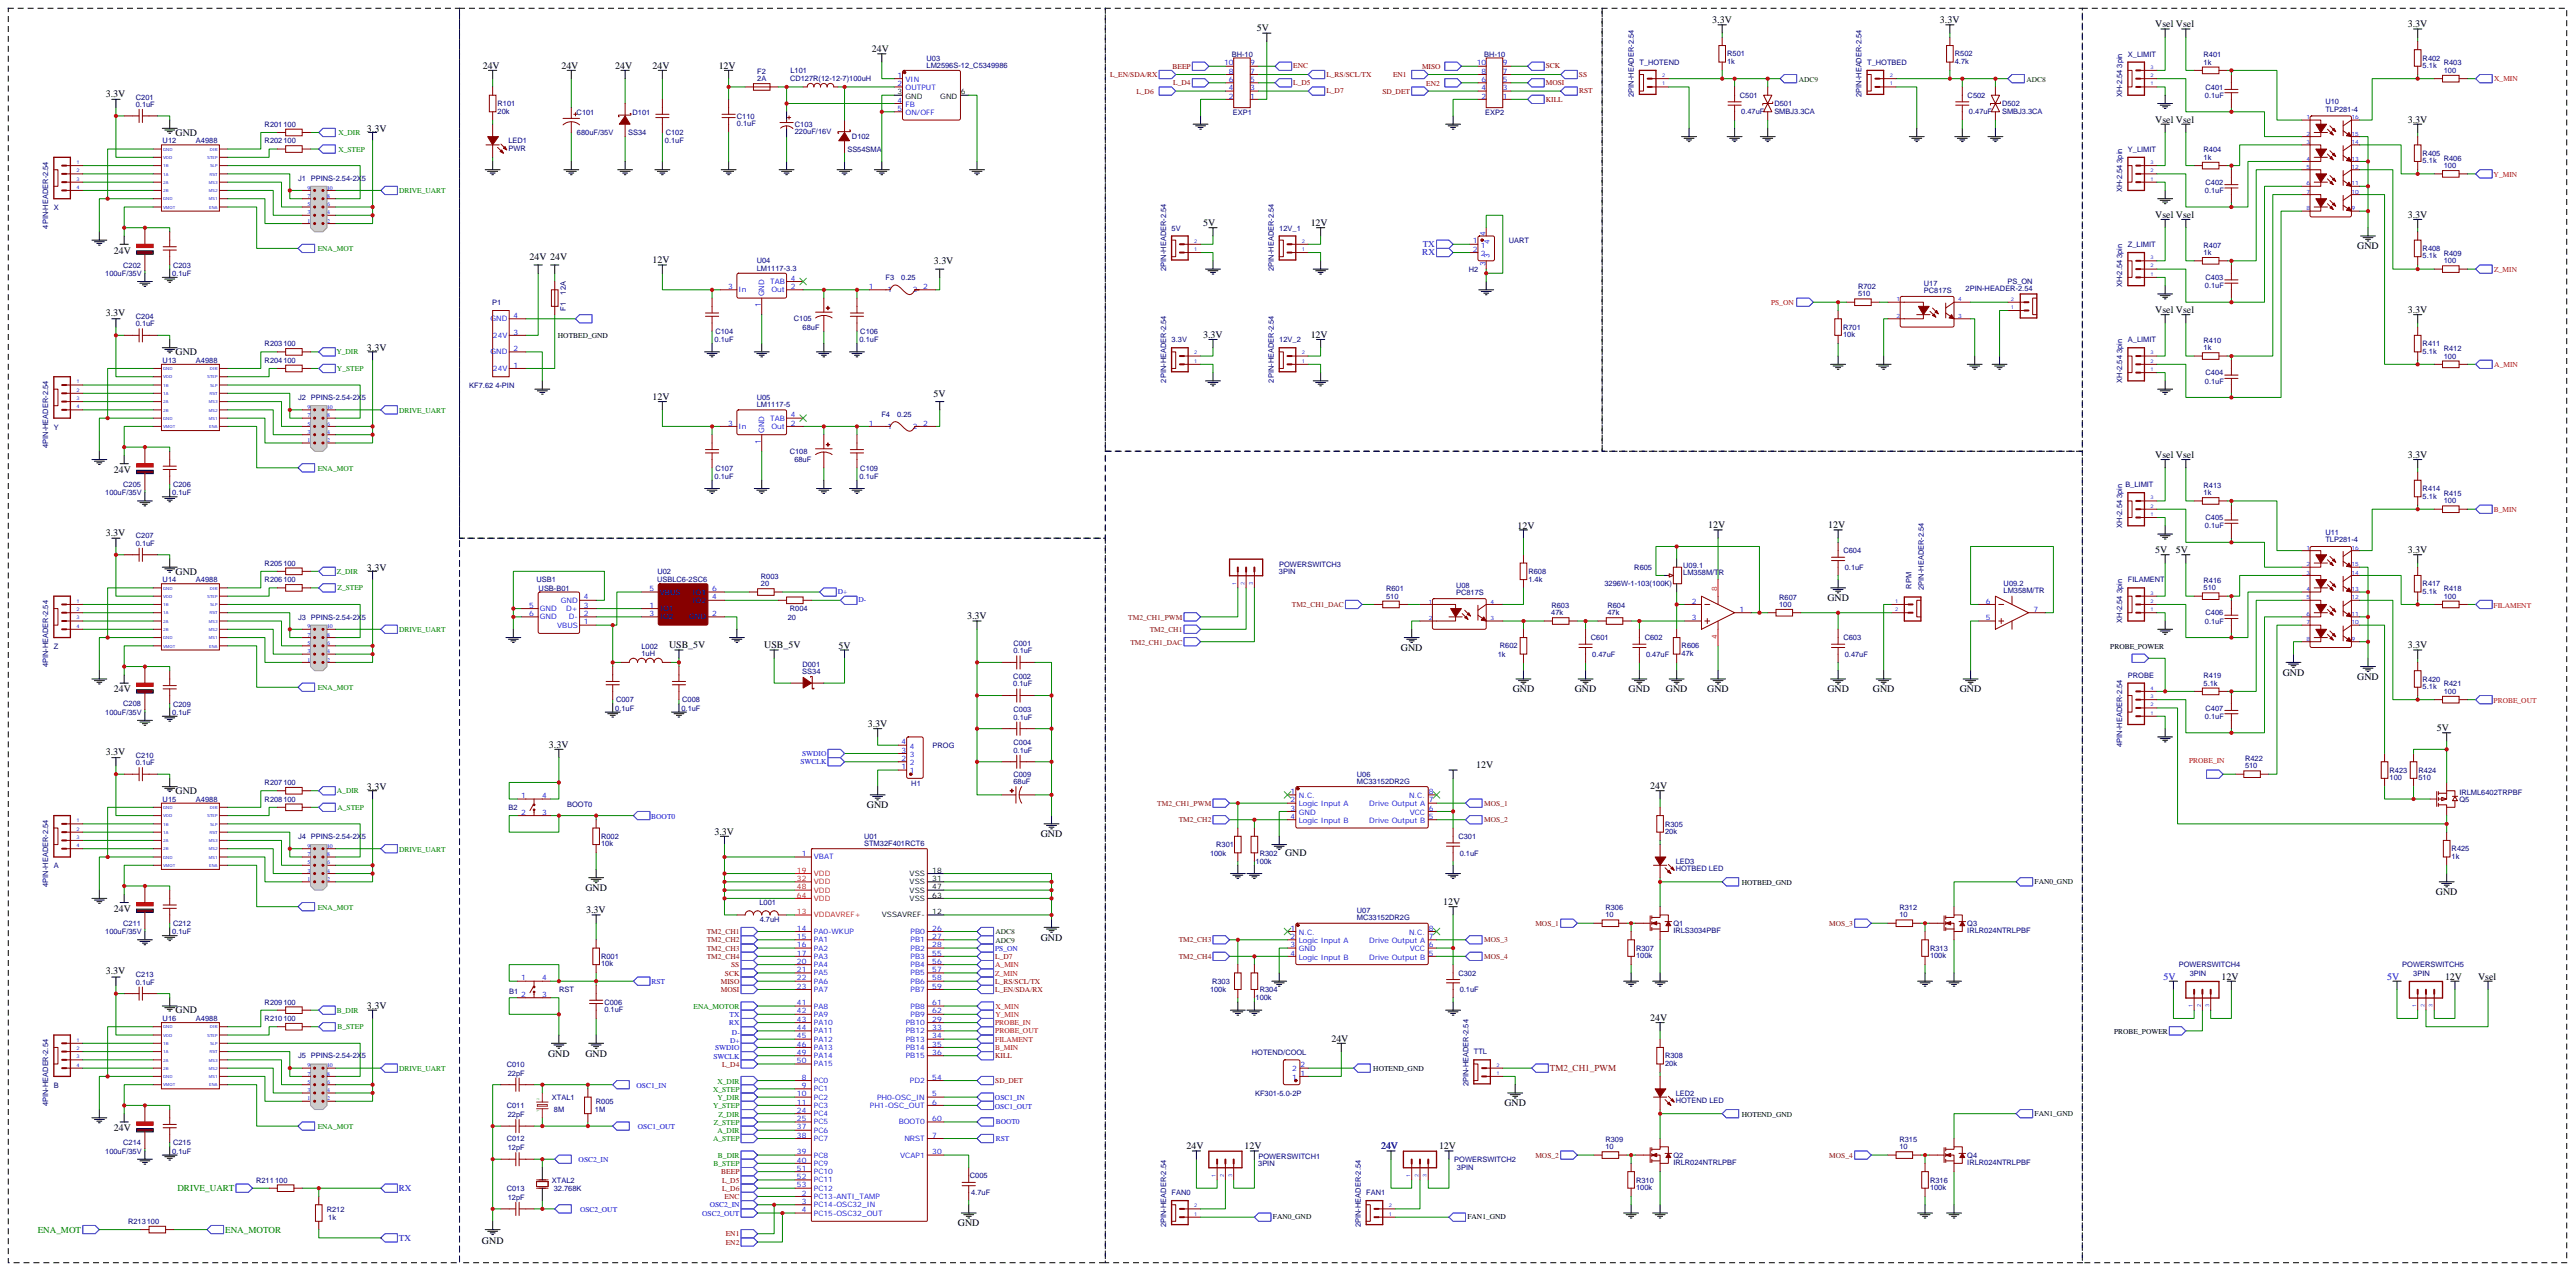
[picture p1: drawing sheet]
<svg xmlns="http://www.w3.org/2000/svg" width="1097mm" height="542mm" viewBox="0 0 1097 542" stroke-linecap="round" stroke-linejoin="round" font-family="sans-serif">
<defs><g id="words">
<g font-size="4.2">
<text x="729.5" y="9.9">3.3V</text>
<text x="826.6" y="9.9">3.3V</text>
<text x="918.3" y="11.6">Vsel Vsel</text>
<text x="1025.9" y="11.6">3.3V</text>
<text x="535.5" y="13.4">5V</text>
<text x="371.5" y="22.2">24V</text>
<text x="205.7" y="29.3">24V</text>
<text x="239.2" y="29.3">24V</text>
<text x="262.1" y="29.3">24V</text>
<text x="278" y="29.3">24V</text>
<text x="306.2" y="29.3">12V</text>
<text x="45" y="41.2">3.3V</text>
<text x="918.3" y="52.2">Vsel Vsel</text>
<text x="1025.9" y="52.2">3.3V</text>
<text x="74.8" y="57.9">GND</text>
<text x="156.3" y="56.1">3.3V</text>
<text x="918.3" y="92.8">Vsel Vsel</text>
<text x="1025.9" y="92.8">3.3V</text>
<text x="512.6" y="96.3">5V</text>
<text x="558.4" y="96.3">12V</text>
<text x="1004.4" y="106.2">GND</text>
<text x="48.6" y="108">24V</text>
<text x="225.7" y="110.8">24V 24V</text>
<text x="278" y="112.2">12V</text>
<text x="397.9" y="112.5">3.3V</text>
<text x="45" y="134.7">3.3V</text>
<text x="918.3" y="133.3">Vsel Vsel</text>
<text x="1025.9" y="133.3">3.3V</text>
<text x="512.6" y="143.9">3.3V</text>
<text x="558.4" y="143.9">12V</text>
<text x="156.3" y="149.6">3.3V</text>
<text x="74.8" y="151.3">GND</text>
<text x="278" y="170.4">12V</text>
<text x="397.7" y="169">5V</text>
<text x="918.3" y="195.1">Vsel Vsel</text>
<text x="1025.9" y="195.1">3.3V</text>
<text x="48.6" y="201.5">24V</text>
<text x="646.5" y="225.4">12V</text>
<text x="727.8" y="225.1">12V</text>
<text x="778.9" y="225.1">12V</text>
<text x="45" y="228.2">3.3V</text>
<text x="918.3" y="235.7">5V</text>
<text x="927.1" y="235.7">5V</text>
<text x="1025.9" y="235.7">3.3V</text>
<text x="74.8" y="244.8">GND</text>
<text x="156.3" y="243.1">3.3V</text>
<text x="778.6" y="256.1">GND</text>
<text x="412" y="263.9">3.3V</text>
<text x="285" y="276.2">USB_5V</text>
<text x="325.6" y="276.2">USB_5V</text>
<text x="357.2" y="276.6">5V</text>
<text x="596.9" y="277.3">GND</text>
<text x="1025.9" y="276.2">3.3V</text>
<text x="972.6" y="287.9">GND</text>
<text x="1004.4" y="289.6">GND</text>
<text x="48.6" y="295">24V</text>
<text x="644.5" y="294.9">GND</text>
<text x="671" y="294.9">GND</text>
<text x="693.9" y="294.9">GND</text>
<text x="709.8" y="294.9">GND</text>
<text x="727.4" y="294.9">GND</text>
<text x="778.6" y="294.9">GND</text>
<text x="798" y="294.9">GND</text>
<text x="835" y="294.9">GND</text>
<text x="369.7" y="309.7">3.3V</text>
<text x="1038.2" y="311.5">5V</text>
<text x="45" y="321.7">3.3V</text>
<text x="233.9" y="318.6">3.3V</text>
<text x="629" y="327.4">12V</text>
<text x="74.8" y="338.3">GND</text>
<text x="156.3" y="336.6">3.3V</text>
<text x="703.1" y="336.2">24V</text>
<text x="369.4" y="344.3">GND</text>
<text x="304.4" y="355.6">3.3V</text>
<text x="443.4" y="356.7">GND</text>
<text x="547.5" y="364.8">GND</text>
<text x="249.4" y="379.6">GND</text>
<text x="1037.9" y="381.4">GND</text>
<text x="48.6" y="388.5">24V</text>
<text x="249.8" y="389.1">3.3V</text>
<text x="614.9" y="385.6">12V</text>
<text x="443.4" y="400.8">GND</text>
<text x="45" y="415.2">3.3V</text>
<text x="946.5" y="417.3">12V</text>
<text x="1041.8" y="417.3">12V</text>
<text x="1055.9" y="417.3">Vsel</text>
<text x="74.8" y="431.8">GND</text>
<text x="156.3" y="430.1">3.3V</text>
<text x="703.1" y="435">24V</text>
<text x="567.3" y="443.8">24V</text>
<text x="233.5" y="450.1">GND</text>
<text x="249.4" y="450.1">GND</text>
<text x="641" y="471.3">GND</text>
<text x="48.6" y="482">24V</text>
<text x="505.5" y="489.7">24V</text>
<text x="530.2" y="489.7">12V</text>
<text x="588.4" y="489.7">24V</text>
<text x="613.1" y="489.7">12V</text>
<text x="408.2" y="522.5">GND</text>
<text x="205.4" y="529.8">GND</text>
</g>
<g font-size="4.2" fill="#00f">
<text x="921.8" y="417.3">5V</text>
<text x="1017.1" y="417.3">5V</text>
</g>
<g font-size="3.9" fill="#00f">
<text x="606.2" y="105.3">TX</text>
<text x="606" y="108.8">RX</text>
<text x="169.9" y="507.6">RX</text>
<text x="169.9" y="528.8">TX</text>
</g>
<text font-size="3.9" fill="#630" x="660.4" y="456.4">TM2_CH1_PWM</text>
<g font-size="3.9" fill="#060">
<text x="75.6" y="507.5">DRIVE_UART</text>
<text x="16.1" y="525.1">ENA_MOT</text>
<text x="95.9" y="525.1">ENA_MOTOR</text>
</g>
<g font-size="3.2" fill="#000080">
<text x="394.8" y="28.9">LM2596S-12_C5349986</text>
<text x="394.8" y="25.8">U03</text>
<text x="524.8" y="24.3">BH-10</text>
<text x="632.4" y="24.3">BH-10</text>
<text x="698.5" y="27.7">T_HOTEND</text>
<text x="735.9" y="27.2">1k</text>
<text x="735.9" y="24.1">R501</text>
<text x="795.5" y="27.7">T_HOTBED</text>
<text x="832.9" y="27.2">4.7k</text>
<text x="832.9" y="24.1">R502</text>
<text x="906.7" y="24.1">X_LIMIT</text>
<text x="938.9" y="27.5">1k</text>
<text x="938.9" y="24.3">R401</text>
<text x="1032.2" y="29">5.1k</text>
<text x="1032.2" y="25.8">R402</text>
<text x="1041.2" y="27.9">R403</text>
<text x="322.6" y="34.6">2A</text>
<text x="322.6" y="31.4">F2</text>
<text x="336.6" y="34.7">CD127R(12-12-7)100uH</text>
<text x="336.8" y="31.1">L101</text>
<text x="1041.2" y="31">100</text>
<text x="696.2" y="41.3" transform="rotate(-90 696.2 41.3)">2PIN-HEADER-2.54</text>
<text x="741.3" y="41.7">C501</text>
<text x="793.2" y="41.3" transform="rotate(-90 793.2 41.3)">2PIN-HEADER-2.54</text>
<text x="838.4" y="41.7">C502</text>
<text x="904.3" y="41.3" transform="rotate(-90 904.3 41.3)">XH-2.54 3pin</text>
<text x="939.5" y="41.7">0.1uF</text>
<text x="939.8" y="38.2">C401</text>
<text x="57.9" y="45.5">0.1uF</text>
<text x="57.9" y="42.4">C201</text>
<text x="212" y="45.2">R101</text>
<text x="756" y="45.2">D501</text>
<text x="853" y="45.2">D502</text>
<text x="990.8" y="47.5">TLP281-4</text>
<text x="990.8" y="44.3">U10</text>
<text x="212" y="48.4">20k</text>
<text x="245.7" y="48.8">C101</text>
<text x="269.5" y="48.8">D101</text>
<text x="314" y="53.7">0.1uF</text>
<text x="314" y="50.5">C110</text>
<text x="525.3" y="48.9">EXP1</text>
<text x="632.8" y="48.9">EXP2</text>
<text x="741.9" y="48.8">0.47uF</text>
<text x="756" y="48.4">SMBJ3.3CA</text>
<text x="838.9" y="48.8">0.47uF</text>
<text x="853" y="48.4">SMBJ3.3CA</text>
<text x="112.8" y="54.1">R201100</text>
<text x="245.8" y="57.7">680uF/35V</text>
<text x="267.6" y="57.7">SS34</text>
<text x="283.6" y="57.6">C102</text>
<text x="338.7" y="57.2">220uF/16V</text>
<text x="338.7" y="54.1">C103</text>
<text x="363" y="59.4">D102</text>
<text x="69.3" y="61.1">U12</text>
<text x="83.5" y="61.1">A4988</text>
<text x="112.8" y="61.1">R202100</text>
<text x="216.6" y="64.3">PWR</text>
<text x="216.6" y="61.1">LED1</text>
<text x="283.3" y="61.1">0.1uF</text>
<text x="361.1" y="64.6">SS54SMA</text>
<text x="906.7" y="64.7">Y_LIMIT</text>
<text x="938.9" y="64.9">R404</text>
<text x="938.9" y="68.1">1k</text>
<text x="1032.2" y="69.6">5.1k</text>
<text x="1032.2" y="66.4">R405</text>
<text x="1041.2" y="71.6">100</text>
<text x="1041.2" y="68.4">R406</text>
<text x="127" y="77">J1 PPINS-2.54-2X5</text>
<text x="904.3" y="81.9" transform="rotate(-90 904.3 81.9)">XH-2.54 3pin</text>
<text x="939.5" y="82.3">0.1uF</text>
<text x="939.8" y="78.8">C402</text>
<text x="23" y="89.5">X</text>
<text x="20.5" y="97.4" transform="rotate(-90 20.5 97.4)">4PIN-HEADER-2.54</text>
<text x="499.2" y="98.2">5V</text>
<text x="545.1" y="98.2">12V_1</text>
<text x="642.9" y="103.4">UART</text>
<text x="906.7" y="105.2">Z_LIMIT</text>
<text x="938.9" y="105.5">R407</text>
<text x="1032.2" y="107">R408</text>
<text x="322.5" y="112.2">U04</text>
<text x="938.9" y="108.7">1k</text>
<text x="1032.2" y="110.1">5.1k</text>
<text x="1041.2" y="112.2">100</text>
<text x="1041.2" y="109">R409</text>
<text x="44.8" y="117.5">100uF/35V</text>
<text x="52.5" y="114">C202</text>
<text x="73.4" y="117.6">0.1uF</text>
<text x="73.7" y="114">C203</text>
<text x="322.4" y="115.3">LM1117-3.3</text>
<text x="377.3" y="119.3">F3</text>
<text x="384" y="119.3">0.25</text>
<text x="496.9" y="115.4" transform="rotate(-90 496.9 115.4)">2PIN-HEADER-2.54</text>
<text x="542.7" y="115.4" transform="rotate(-90 542.7 115.4)">2PIN-HEADER-2.54</text>
<text x="625.8" y="115.8">H2</text>
<text x="939.8" y="119.3">C403</text>
<text x="241.1" y="125.5" transform="rotate(-90 241.1 125.5)">12A</text>
<text x="791.7" y="123.1">R702</text>
<text x="819.7" y="124.7">PC817S</text>
<text x="819.7" y="121.7">U17</text>
<text x="837.5" y="124.2">2PIN-HEADER-2.54</text>
<text x="855.3" y="121.1">PS_ON</text>
<text x="904.3" y="122.4" transform="rotate(-90 904.3 122.4)">XH-2.54 3pin</text>
<text x="939.5" y="122.9">0.1uF</text>
<text x="209.7" y="129.9">P1</text>
<text x="791.7" y="126.3">510</text>
<text x="57.9" y="135.9">C204</text>
<text x="241.1" y="132.4" transform="rotate(-90 241.1 132.4)">F1</text>
<text x="338.3" y="137">C105</text>
<text x="57.9" y="139">0.1uF</text>
<text x="304.8" y="142.3">C104</text>
<text x="342" y="140.5">68uF</text>
<text x="366.6" y="142.3">C106</text>
<text x="785.3" y="143.7">10k</text>
<text x="785.3" y="140.5">R701</text>
<text x="112.8" y="147.5">R203100</text>
<text x="304.5" y="145.8">0.1uF</text>
<text x="366.2" y="145.8">0.1uF</text>
<text x="499.2" y="145.8">3.3V</text>
<text x="545.1" y="145.8">12V_2</text>
<text x="906.7" y="145.8">A_LIMIT</text>
<text x="938.9" y="149.2">1k</text>
<text x="938.9" y="146.1">R410</text>
<text x="1032.2" y="147.5">R411</text>
<text x="1041.2" y="149.6">R412</text>
<text x="69.3" y="154.6">U13</text>
<text x="83.5" y="154.6">A4988</text>
<text x="112.8" y="154.6">R204100</text>
<text x="1032.2" y="150.7">5.1k</text>
<text x="1041.2" y="152.8">100</text>
<text x="939.8" y="159.9">C404</text>
<text x="199.9" y="165.3">KF7.62 4-PIN</text>
<text x="496.9" y="163" transform="rotate(-90 496.9 163)">2PIN-HEADER-2.54</text>
<text x="542.7" y="163" transform="rotate(-90 542.7 163)">2PIN-HEADER-2.54</text>
<text x="904.3" y="163" transform="rotate(-90 904.3 163)">XH-2.54 3pin</text>
<text x="939.5" y="163.4">0.1uF</text>
<text x="127" y="170.5">J2 PPINS-2.54-2X5</text>
<text x="322.4" y="173.5">LM1117-5</text>
<text x="322.5" y="170.4">U05</text>
<text x="375.6" y="177.5">F4</text>
<text x="382.2" y="177.5">0.25</text>
<text x="23" y="183">Y</text>
<text x="20.5" y="190.9" transform="rotate(-90 20.5 190.9)">4PIN-HEADER-2.54</text>
<text x="336.5" y="193.4">C108</text>
<text x="338.4" y="196.9">68uF</text>
<text x="304.5" y="204">0.1uF</text>
<text x="304.8" y="200.5">C107</text>
<text x="366.2" y="204">0.1uF</text>
<text x="366.6" y="200.5">C109</text>
<text x="52.5" y="207.5">C205</text>
<text x="73.7" y="207.5">C206</text>
<text x="905.6" y="207.6">B_LIMIT</text>
<text x="938.9" y="207.8">R413</text>
<text x="1032.2" y="209.3">R414</text>
<text x="44.8" y="211">100uF/35V</text>
<text x="73.4" y="211">0.1uF</text>
<text x="938.9" y="211">1k</text>
<text x="1032.2" y="212.4">5.1k</text>
<text x="1041.2" y="214.5">100</text>
<text x="1041.2" y="211.3">R415</text>
<text x="939.8" y="221.6">C405</text>
<text x="904.3" y="224.7" transform="rotate(-90 904.3 224.7)">XH-2.54 3pin</text>
<text x="939.5" y="225.2">0.1uF</text>
<text x="990.8" y="227.7">U11</text>
<text x="57.9" y="232.5">0.1uF</text>
<text x="57.9" y="229.4">C207</text>
<text x="990.8" y="231">TLP281-4</text>
<text x="785.4" y="235.7">C604</text>
<text x="112.8" y="241">R205100</text>
<text x="280.1" y="244.5">U02</text>
<text x="544.9" y="244.5">3PIN</text>
<text x="545" y="241.7">POWERSWITCH3</text>
<text x="651.2" y="244.6">R608</text>
<text x="696.3" y="242.8">R605</text>
<text x="717.2" y="245.2">LM358M/TR</text>
<text x="717.2" y="242">U09.1</text>
<text x="786" y="242.8">0.1uF</text>
<text x="69.3" y="248.1">U14</text>
<text x="83.5" y="248.1">A4988</text>
<text x="112.8" y="248.1">R206100</text>
<text x="228.5" y="248.1">USB1</text>
<text x="229.5" y="251.6">USB-B01</text>
<text x="280" y="248.1">USBLC6-2SC6</text>
<text x="324.2" y="249.8">20</text>
<text x="324.2" y="246.6">R003</text>
<text x="590.6" y="251.9">R601</text>
<text x="620.4" y="250.5">U08</text>
<text x="651.2" y="247.8">1.4k</text>
<text x="683.6" y="249.9">3296W-1-103(100K)</text>
<text x="814.4" y="250.8" transform="rotate(-90 814.4 250.8)">RPM</text>
<text x="819.7" y="251.2" transform="rotate(-90 819.7 251.2)">2PIN-HEADER-2.54</text>
<text x="853.7" y="249.7">U09.2</text>
<text x="906.7" y="248.1">FILAMENT</text>
<text x="938.9" y="251.5">510</text>
<text x="938.9" y="248.4">R416</text>
<text x="1032.2" y="249.8">R417</text>
<text x="1041.2" y="251.9">R418</text>
<text x="590.6" y="255.1">510</text>
<text x="620.4" y="253.5">PC817S</text>
<text x="758.1" y="255.6">R607</text>
<text x="853.7" y="252.7">LM358M/TR</text>
<text x="1032.2" y="253">5.1k</text>
<text x="1041.2" y="255.1">100</text>
<text x="127" y="264">J3 PPINS-2.54-2X5</text>
<text x="335.6" y="264">20</text>
<text x="336.6" y="260.4">R004</text>
<text x="661" y="262.1">47k</text>
<text x="661" y="259.1">R603</text>
<text x="684.9" y="262.1">47k</text>
<text x="684.9" y="258.9">R604</text>
<text x="758.1" y="258.6">100</text>
<text x="939.8" y="262.2">C406</text>
<text x="904.3" y="265.3" transform="rotate(-90 904.3 265.3)">XH-2.54 3pin</text>
<text x="939.5" y="265.7">0.1uF</text>
<text x="431.8" y="275.3">C001</text>
<text x="677.8" y="272.8">C601</text>
<text x="700.8" y="272.8">C602</text>
<text x="785.4" y="272.8">C603</text>
<text x="23" y="276.5">Z</text>
<text x="273.3" y="279.4">1uH</text>
<text x="273.3" y="276.3">L002</text>
<text x="431.8" y="278.3">0.1uF</text>
<text x="638.2" y="279.8">1k</text>
<text x="639" y="276.3">R602</text>
<text x="678.4" y="279.8">0.47uF</text>
<text x="701.4" y="279.8">0.47uF</text>
<text x="716.5" y="279.5">47k</text>
<text x="716.5" y="276.3">R606</text>
<text x="786" y="279.8">0.47uF</text>
<text x="20.5" y="284.3" transform="rotate(-90 20.5 284.3)">4PIN-HEADER-2.54</text>
<text x="341.9" y="287.2">SS34</text>
<text x="341.9" y="284">D001</text>
<text x="431.7" y="292.5">0.1uF</text>
<text x="431.7" y="289.4">C002</text>
<text x="906.7" y="288.7">PROBE</text>
<text x="938.9" y="292.1">5.1k</text>
<text x="938.9" y="288.9">R419</text>
<text x="1032.2" y="293.6">5.1k</text>
<text x="1032.2" y="290.4">R420</text>
<text x="1041.2" y="292.5">R421</text>
<text x="262.5" y="299.2">C007</text>
<text x="290.7" y="299.2">C008</text>
<text x="1041.2" y="295.6">100</text>
<text x="44.8" y="304.5">100uF/35V</text>
<text x="52.5" y="301">C208</text>
<text x="73.4" y="304.5">0.1uF</text>
<text x="73.7" y="301">C209</text>
<text x="262.1" y="302.8">0.1uF</text>
<text x="290.4" y="302.8">0.1uF</text>
<text x="431.8" y="303.4">C003</text>
<text x="939.8" y="302.8">C407</text>
<text x="431.8" y="306.6">0.1uF</text>
<text x="939.5" y="306.3">0.1uF</text>
<text x="431.8" y="317.5">C004</text>
<text x="57.9" y="322.9">C210</text>
<text x="397.3" y="318.7">PROG</text>
<text x="431.8" y="320.7">0.1uF</text>
<text x="904.2" y="318.2" transform="rotate(-90 904.2 318.2)">4PIN-HEADER-2.54</text>
<text x="57.9" y="326">0.1uF</text>
<text x="956.5" y="327.4">510</text>
<text x="956.5" y="324.2">R422</text>
<text x="1018.1" y="329.2">R423</text>
<text x="1030.5" y="329.2">R424</text>
<text x="112.8" y="334.5">R207100</text>
<text x="388.3" y="334.7">H1</text>
<text x="431.8" y="334.1">68uF</text>
<text x="431.8" y="330.9">C009</text>
<text x="578.1" y="333.9">MC33152DR2G</text>
<text x="578.1" y="330.8">U06</text>
<text x="1018.1" y="332.4">100</text>
<text x="1030.5" y="332.4">510</text>
<text x="69.3" y="341.6">U15</text>
<text x="83.5" y="341.6">A4988</text>
<text x="112.8" y="341.6">R208100</text>
<text x="1047.9" y="338.6">IRLML6402TRPBF</text>
<text x="1047.9" y="341.8">Q5</text>
<text x="216.6" y="345.2">B2</text>
<text x="241.7" y="344">BOOT0</text>
<text x="709.4" y="352.1">R305</text>
<text x="127" y="357.5">J4 PPINS-2.54-2X5</text>
<text x="256.1" y="357.4">R002</text>
<text x="368.2" y="357.6">U01</text>
<text x="621.4" y="357.4">C301</text>
<text x="709.4" y="355.3">20k</text>
<text x="256.1" y="360.6">10k</text>
<text x="368.2" y="360.5">STM32F401RCT6</text>
<text x="515.5" y="364.5">100k</text>
<text x="518.2" y="361">R301</text>
<text x="536.7" y="364.5">R302</text>
<text x="622" y="364.5">0.1uF</text>
<text x="1044.6" y="365.9">1k</text>
<text x="1044.6" y="362.7">R425</text>
<text x="23" y="370">A</text>
<text x="535" y="368">100k</text>
<text x="714" y="371.2">HOTBED LED</text>
<text x="714" y="368">LED3</text>
<text x="20.5" y="377.8" transform="rotate(-90 20.5 377.8)">4PIN-HEADER-2.54</text>
<text x="323.6" y="385.7">L001</text>
<text x="578.1" y="389">U07</text>
<text x="684.1" y="387.7">R306</text>
<text x="809.3" y="387.7">R312</text>
<text x="52.5" y="394.5">C211</text>
<text x="73.7" y="394.5">C212</text>
<text x="323.7" y="392.7">4.7uH</text>
<text x="578.1" y="392.1">MC33152DR2G</text>
<text x="684" y="390.9">10</text>
<text x="713" y="394.5">Q1</text>
<text x="809.3" y="390.9">10</text>
<text x="838.2" y="394.5">Q3</text>
<text x="44.8" y="398">100uF/35V</text>
<text x="73.4" y="398">0.1uF</text>
<text x="713" y="397.7">IRLS3034PBF</text>
<text x="838.2" y="397.7">IRLR024NTRLPBF</text>
<text x="697.1" y="405.1">R307</text>
<text x="822.3" y="405.1">R313</text>
<text x="256.1" y="411.8">10k</text>
<text x="256.1" y="408.6">R001</text>
<text x="697.1" y="408.2">100k</text>
<text x="822.3" y="408.2">100k</text>
<text x="928.3" y="412.2">POWERSWITCH4</text>
<text x="1023.5" y="412.2">POWERSWITCH5</text>
<text x="57.9" y="419.5">0.1uF</text>
<text x="57.9" y="416.4">C213</text>
<text x="516.4" y="419.2">R303</text>
<text x="621.4" y="415.6">C302</text>
<text x="933" y="415.7">3PIN</text>
<text x="1028.2" y="415.7">3PIN</text>
<text x="217" y="423.3">B1</text>
<text x="238.2" y="422.7">RST</text>
<text x="515.5" y="422.7">100k</text>
<text x="536.7" y="422.7">R304</text>
<text x="622" y="422.7">0.1uF</text>
<text x="112.8" y="428">R209100</text>
<text x="257.5" y="431.2">0.1uF</text>
<text x="257.5" y="428">C006</text>
<text x="535" y="426.2">100k</text>
<text x="69.3" y="435.1">U16</text>
<text x="83.5" y="435.1">A4988</text>
<text x="112.8" y="435.1">R210100</text>
<text x="533.4" y="449.3">HOTEND/COOL</text>
<text x="628" y="449.2">TTL</text>
<text x="127" y="450.9">J5 PPINS-2.54-2X5</text>
<text x="215.9" y="454.5">C010</text>
<text x="709.4" y="454.1">20k</text>
<text x="709.4" y="450.9">R308</text>
<text x="216.3" y="458.3">22pF</text>
<text x="23" y="463.5">B</text>
<text x="534.7" y="466.8">KF301-5.0-2P</text>
<text x="625.6" y="462.8" transform="rotate(-90 625.6 462.8)">2PIN-HEADER-2.54</text>
<text x="714" y="466.8">LED2</text>
<text x="20.5" y="471.3" transform="rotate(-90 20.5 471.3)">4PIN-HEADER-2.54</text>
<text x="215.9" y="472.1">C011</text>
<text x="235.1" y="468.6">XTAL1</text>
<text x="236" y="473.9">8M</text>
<text x="253.5" y="473.9">1M</text>
<text x="253.9" y="470.3">R005</text>
<text x="714" y="470">HOTEND LED</text>
<text x="216.3" y="475.9">22pF</text>
<text x="44.8" y="491.5">100uF/35V</text>
<text x="52.5" y="488">C214</text>
<text x="73.4" y="491.5">0.1uF</text>
<text x="73.7" y="488">C215</text>
<text x="215.9" y="486.2">C012</text>
<text x="216.3" y="490">12pF</text>
<text x="684" y="489.7">10</text>
<text x="684.1" y="486.5">R309</text>
<text x="809.3" y="489.7">10</text>
<text x="809.3" y="486.5">R315</text>
<text x="536.1" y="496.8">3PIN</text>
<text x="536.2" y="493.9">POWERSWITCH1</text>
<text x="619.6" y="495">POWERSWITCH2</text>
<text x="713" y="496.5">IRLR024NTRLPBF</text>
<text x="713" y="493.3">Q2</text>
<text x="838.2" y="496.5">IRLR024NTRLPBF</text>
<text x="838.2" y="493.3">Q4</text>
<text x="109.1" y="503.9">R211100</text>
<text x="235.1" y="503.9">XTAL2</text>
<text x="413.3" y="502.1">C005</text>
<text x="620.8" y="498.5">3PIN</text>
<text x="697.1" y="503.8">R310</text>
<text x="822.3" y="503.8">R316</text>
<text x="215.9" y="507.4">C013</text>
<text x="235.9" y="507.4">32.768K</text>
<text x="413.8" y="509.1">4.7uF</text>
<text x="499.2" y="509.2">FAN0</text>
<text x="582.1" y="509.2">FAN1</text>
<text x="697.1" y="507">100k</text>
<text x="822.3" y="507">100k</text>
<text x="216.3" y="511.2">12pF</text>
<text x="54.6" y="521.5">R213100</text>
<text x="139.2" y="516.2">R212</text>
<text x="139.9" y="519.7">1k</text>
<text x="496.9" y="522.8" transform="rotate(-90 496.9 522.8)">2PIN-HEADER-2.54</text>
<text x="579.8" y="522.8" transform="rotate(-90 579.8 522.8)">2PIN-HEADER-2.54</text>
</g>
<g font-size="3.2" fill="#900">
<text x="499.6" y="29.3">BEEP</text>
<text x="551" y="29">ENC</text>
<text x="605.9" y="29.5">MISO</text>
<text x="658.6" y="29">SCK</text>
<text x="473" y="32.8">L_EN/SDA/RX</text>
<text x="565.1" y="32.9">L_RS/SCL/TX</text>
<text x="593.5" y="33">EN1</text>
<text x="672.8" y="32.8">SS</text>
<text x="484.2" y="40.1">L_D6</text>
<text x="499.9" y="36.4">L_D4</text>
<text x="551" y="36.1">L_D5</text>
<text x="565.1" y="39.6">L_D7</text>
<text x="589" y="40.1">SD_DET</text>
<text x="607.6" y="36.5">EN2</text>
<text x="658.6" y="36.1">MOSI</text>
<text x="672.8" y="39.7">RST</text>
<text x="658.6" y="43.5">KILL</text>
<text x="311.5" y="412.1">SS</text>
<text x="424" y="408.6">L_D7</text>
<text x="307.1" y="419.3">MISO</text>
<text x="308.9" y="415.8">SCK</text>
<text x="424" y="419.1">L_RS/SCL/TX</text>
<text x="307.1" y="422.8">MOSI</text>
<text x="424" y="422.7">L_EN/SDA/RX</text>
<text x="307.6" y="454.5">L_D4</text>
<text x="424" y="450.9">KILL</text>
<text x="424" y="461.4">SD_DET</text>
<text x="307.3" y="500.3">BEEP</text>
<text x="307.6" y="503.8">L_D5</text>
<text x="307.6" y="507.3">L_D6</text>
<text x="308.7" y="510.9">ENC</text>
<text x="309.2" y="526.7">EN1</text>
<text x="309.2" y="530.3">EN2</text>
</g>
<g font-size="3.2" fill="#00f">
<text x="521.6" y="27.9">10</text>
<text x="532.7" y="27.9">9</text>
<text x="629.2" y="27.9">10</text>
<text x="640.3" y="27.9">9</text>
<text x="382.3" y="33.2">1</text>
<text x="385.8" y="34.9">VIN</text>
<text x="523.6" y="34.9">6</text>
<text x="523.6" y="31.4">8</text>
<text x="532.7" y="34.9">5</text>
<text x="532.7" y="31.4">7</text>
<text x="631.2" y="34.9">6</text>
<text x="631.2" y="31.4">8</text>
<text x="640.3" y="34.9">5</text>
<text x="640.3" y="31.4">7</text>
<text x="382.3" y="36.7">2</text>
<text x="385.8" y="38.5">OUTPUT</text>
<text x="523.6" y="42">2</text>
<text x="523.6" y="38.5">4</text>
<text x="532.7" y="42">1</text>
<text x="532.7" y="38.5">3</text>
<text x="631.2" y="42">2</text>
<text x="631.2" y="38.5">4</text>
<text x="640.3" y="42">1</text>
<text x="640.3" y="38.5">3</text>
<text x="382.3" y="47.3">5</text>
<text x="382.3" y="43.7">4</text>
<text x="385.8" y="45.5">FB</text>
<text x="385.8" y="49">ON/OFF</text>
<text x="632.9" y="100.4" transform="rotate(-90 632.9 100.4)">4</text>
<text x="627.5" y="103.7">1</text>
<text x="627.5" y="107.2">2</text>
<text x="631" y="105.5">1</text>
<text x="634.6" y="103.9" transform="rotate(-90 634.6 103.9)">4</text>
<text x="631" y="109">2</text>
<text x="632.9" y="113.3" transform="rotate(-90 632.9 113.3)">3</text>
<text x="634.6" y="109.8" transform="rotate(-90 634.6 109.8)">3</text>
<text x="336.9" y="119.6">4</text>
<text x="310.2" y="123.1">3</text>
<text x="314.7" y="124.5">In</text>
<text x="328.1" y="121">TAB</text>
<text x="328.7" y="124.5">Out</text>
<text x="336.9" y="123.1">2</text>
<text x="370.2" y="123.1">1</text>
<text x="378.2" y="124.5">1</text>
<text x="388.9" y="124.5">2</text>
<text x="393.3" y="123.1">2</text>
<text x="324.2" y="130.8" transform="rotate(-90 324.2 130.8)">1</text>
<text x="325.6" y="126.3" transform="rotate(-90 325.6 126.3)">GND</text>
<text x="209" y="136.9">GND</text>
<text x="218.7" y="135.5">4</text>
<text x="210.1" y="143.9">24V</text>
<text x="218.7" y="142.5">3</text>
<text x="218.7" y="149.6">2</text>
<text x="209" y="151">GND</text>
<text x="210.1" y="158">24V</text>
<text x="218.7" y="156.6">1</text>
<text x="328.1" y="179.2">TAB</text>
<text x="336.9" y="177.8">4</text>
<text x="310.2" y="181.3">3</text>
<text x="314.7" y="182.7">In</text>
<text x="325.6" y="184.5" transform="rotate(-90 325.6 184.5)">GND</text>
<text x="328.7" y="182.7">Out</text>
<text x="336.9" y="181.3">2</text>
<text x="370.2" y="181.3">1</text>
<text x="378.2" y="182.7">1</text>
<text x="388.9" y="182.7">2</text>
<text x="393.3" y="181.3">2</text>
<text x="324.2" y="189" transform="rotate(-90 324.2 189)">1</text>
<text x="276.7" y="251.9">5</text>
<text x="303.4" y="251.9">6</text>
<text x="239" y="256.8">GND</text>
<text x="248.7" y="255.4">4</text>
<text x="281.2" y="253.3">VBUS</text>
<text x="295.1" y="253.3">IO1</text>
<text x="295.1" y="256.8">IO2</text>
<text x="303.4" y="255.4">4</text>
<text x="356.9" y="253">D+</text>
<text x="365.8" y="256.5">D-</text>
<text x="720.8" y="257.2">2</text>
<text x="846.1" y="257.2">6</text>
<text x="225.5" y="262.5">6</text>
<text x="225.5" y="258.9">5</text>
<text x="230" y="263.9">GND</text>
<text x="230" y="260.3">GND</text>
<text x="241.2" y="260.3">D+</text>
<text x="242.4" y="263.9">D-</text>
<text x="248.7" y="258.9">3</text>
<text x="248.7" y="262.5">2</text>
<text x="276.7" y="258.9">1</text>
<text x="276.7" y="262.5">3</text>
<text x="281.2" y="260.3">IO1</text>
<text x="281.2" y="263.9">IO2</text>
<text x="293.6" y="263.9">GND</text>
<text x="303.4" y="262.5">2</text>
<text x="741.2" y="260.7">1</text>
<text x="866.4" y="260.7">7</text>
<text x="237.4" y="267.4">VBUS</text>
<text x="248.7" y="266">1</text>
<text x="720.8" y="264.2">3</text>
<text x="846.1" y="264.2">5</text>
<text x="384.1" y="317.1">4</text>
<text x="341.7" y="322.3">SWDIO</text>
<text x="384.1" y="320.7">3</text>
<text x="387.6" y="322.4">3</text>
<text x="387.6" y="318.9">4</text>
<text x="341" y="325.7">SWCLK</text>
<text x="384.1" y="327.7">1</text>
<text x="384.1" y="324.2">2</text>
<text x="387.6" y="329.5">1</text>
<text x="387.6" y="326">2</text>
<text x="222" y="340.1">1</text>
<text x="231.1" y="340.1">4</text>
<text x="549.9" y="338.3">1</text>
<text x="549.9" y="341.8">2</text>
<text x="553.4" y="340.1">N.C.</text>
<text x="600.3" y="340.1">N.C.</text>
<text x="608.7" y="341.8">7</text>
<text x="608.7" y="338.3">8</text>
<text x="222" y="347.1">2</text>
<text x="231.1" y="347.1">3</text>
<text x="549.9" y="345.4">3</text>
<text x="553.4" y="343.6">Logic Input A</text>
<text x="553.4" y="347.1">GND</text>
<text x="583.4" y="343.6">Drive Output A</text>
<text x="600.6" y="347.1">VCC</text>
<text x="608.7" y="345.4">6</text>
<text x="277.5" y="348.8">BOOT0</text>
<text x="549.9" y="348.9">4</text>
<text x="553.4" y="350.7">Logic Input B</text>
<text x="583.4" y="350.7">Drive Output B</text>
<text x="608.7" y="348.9">5</text>
<text x="341.6" y="364.8">1</text>
<text x="346.8" y="366.2">VBAT</text>
<text x="339.6" y="396.5">14</text>
<text x="339.6" y="400">15</text>
<text x="346.8" y="397.9">PA0-WKUP</text>
<text x="346.8" y="401.5">PA1</text>
<text x="387.9" y="397.9">PB0</text>
<text x="387.9" y="401.5">PB1</text>
<text x="397.2" y="396.5">26</text>
<text x="397.2" y="400">27</text>
<text x="549.9" y="396.5">1</text>
<text x="549.9" y="400">2</text>
<text x="553.4" y="398.3">N.C.</text>
<text x="553.4" y="401.8">Logic Input A</text>
<text x="583.4" y="401.8">Drive Output A</text>
<text x="600.3" y="398.3">N.C.</text>
<text x="608.7" y="400">7</text>
<text x="608.7" y="396.5">8</text>
<text x="339.6" y="403.6">16</text>
<text x="339.6" y="407.1">17</text>
<text x="346.8" y="405">PA2</text>
<text x="387.9" y="405">PB2</text>
<text x="397.2" y="403.6">28</text>
<text x="397.2" y="407.1">55</text>
<text x="424" y="405.1">PS_ON</text>
<text x="549.9" y="403.6">3</text>
<text x="549.9" y="407.1">4</text>
<text x="553.4" y="405.3">GND</text>
<text x="600.6" y="405.3">VCC</text>
<text x="608.7" y="407.1">5</text>
<text x="608.7" y="403.6">6</text>
<text x="339.6" y="410.6">20</text>
<text x="346.8" y="408.5">PA3</text>
<text x="346.8" y="412">PA4</text>
<text x="387.9" y="408.5">PB3</text>
<text x="387.9" y="412">PB4</text>
<text x="397.2" y="410.6">56</text>
<text x="553.4" y="408.9">Logic Input B</text>
<text x="583.4" y="408.9">Drive Output B</text>
<text x="222" y="417.7">1</text>
<text x="231.1" y="417.7">4</text>
<text x="277.5" y="419.3">RST</text>
<text x="339.6" y="414.2">21</text>
<text x="339.6" y="417.7">22</text>
<text x="346.8" y="415.6">PA5</text>
<text x="346.8" y="419.1">PA6</text>
<text x="387.9" y="415.6">PB5</text>
<text x="387.9" y="419.1">PB6</text>
<text x="397.2" y="414.2">57</text>
<text x="397.2" y="417.7">58</text>
<text x="222" y="424.7">2</text>
<text x="231.1" y="424.7">3</text>
<text x="339.6" y="421.2">23</text>
<text x="346.8" y="422.6">PA7</text>
<text x="387.9" y="422.6">PB7</text>
<text x="397.2" y="421.2">59</text>
<text x="339.6" y="428.3">41</text>
<text x="339.6" y="431.8">42</text>
<text x="346.8" y="429.7">PA8</text>
<text x="387.9" y="429.7">PB8</text>
<text x="397.2" y="428.3">61</text>
<text x="397.2" y="431.8">62</text>
<text x="310.6" y="436.8">RX</text>
<text x="310.8" y="433.3">TX</text>
<text x="339.6" y="435.3">43</text>
<text x="346.8" y="433.2">PA9</text>
<text x="346.8" y="436.7">PA10</text>
<text x="385.9" y="436.7">PB10</text>
<text x="387.9" y="433.2">PB9</text>
<text x="397.2" y="435.3">29</text>
<text x="311.9" y="441">D-</text>
<text x="339.6" y="438.9">44</text>
<text x="339.6" y="442.4">45</text>
<text x="346.8" y="440.3">PA11</text>
<text x="346.8" y="443.8">PA12</text>
<text x="385.9" y="440.3">PB12</text>
<text x="385.9" y="443.8">PB13</text>
<text x="397.2" y="438.9">33</text>
<text x="397.2" y="442.4">34</text>
<text x="304.7" y="447.5">SWDIO</text>
<text x="311.1" y="444.5">D+</text>
<text x="339.6" y="445.9">46</text>
<text x="339.6" y="449.4">49</text>
<text x="346.8" y="447.3">PA13</text>
<text x="385.9" y="447.3">PB14</text>
<text x="397.2" y="445.9">35</text>
<text x="397.2" y="449.4">36</text>
<text x="304" y="451.1">SWCLK</text>
<text x="339.6" y="453">50</text>
<text x="346.8" y="450.8">PA14</text>
<text x="346.8" y="454.4">PA15</text>
<text x="385.9" y="450.8">PB15</text>
<text x="554" y="454.7">2</text>
<text x="341.6" y="460">8</text>
<text x="346.8" y="461.4">PC0</text>
<text x="387.7" y="461.4">PD2</text>
<text x="397.2" y="460">54</text>
<text x="550.5" y="460">1</text>
<text x="550.5" y="456.5">2</text>
<text x="554" y="458.3">1</text>
<text x="271.2" y="463.4">OSC1_IN</text>
<text x="339.6" y="467.1">10</text>
<text x="341.6" y="463.5">9</text>
<text x="346.8" y="465">PC1</text>
<text x="397.2" y="467.1">5</text>
<text x="339.6" y="470.6">11</text>
<text x="346.8" y="468.5">PC2</text>
<text x="346.8" y="472">PC3</text>
<text x="370.6" y="472">PH1-OSC_OUT</text>
<text x="373.7" y="468.5">PH0-OSC_IN</text>
<text x="397.2" y="470.6">6</text>
<text x="423.9" y="472.3">OSC1_OUT</text>
<text x="423.9" y="468.8">OSC1_IN</text>
<text x="339.6" y="474.1">24</text>
<text x="339.6" y="477.7">25</text>
<text x="346.8" y="475.5">PC4</text>
<text x="346.8" y="479.1">PC5</text>
<text x="382.9" y="479.1">BOOT0</text>
<text x="397.2" y="477.7">60</text>
<text x="424.2" y="479.1">BOOT0</text>
<text x="271.8" y="481">OSC1_OUT</text>
<text x="339.6" y="481.2">37</text>
<text x="339.6" y="484.7">38</text>
<text x="346.8" y="482.6">PC6</text>
<text x="397.2" y="484.7">7</text>
<text x="339.6" y="491.8">39</text>
<text x="346.8" y="486.1">PC7</text>
<text x="385.3" y="486.1">NRST</text>
<text x="397.2" y="491.8">30</text>
<text x="424.2" y="486.1">RST</text>
<text x="246.5" y="495.2">OSC2_IN</text>
<text x="339.6" y="495.3">40</text>
<text x="346.8" y="493.2">PC8</text>
<text x="346.8" y="496.7">PC9</text>
<text x="383.6" y="493.2">VCAP1</text>
<text x="339.6" y="498.8">51</text>
<text x="339.6" y="502.4">52</text>
<text x="346.8" y="500.2">PC10</text>
<text x="346.8" y="503.8">PC11</text>
<text x="339.6" y="505.9">53</text>
<text x="341.6" y="509.4">2</text>
<text x="346.8" y="507.3">PC12</text>
<text x="302.4" y="514.4">OSC2_IN</text>
<text x="341.6" y="512.9">3</text>
<text x="346.8" y="510.8">PC13-ANTI_TAMP</text>
<text x="346.8" y="514.3">PC14-OSC32_IN</text>
<text x="247.1" y="516.3">OSC2_OUT</text>
<text x="299.2" y="517.9">OSC2_OUT</text>
<text x="341.6" y="516.5">4</text>
<text x="346.8" y="517.9">PC15-OSC32_OUT</text>
</g>
<g font-size="3.2" fill="#030">
<text x="766.4" y="34.9">ADC9</text>
<text x="863.5" y="34.9">ADC8</text>
<text x="424.2" y="401.6">ADC9</text>
<text x="424.2" y="398">ADC8</text>
</g>
<g font-size="3.2" fill="#f00">
<text x="1062.7" y="34.6">X_MIN</text>
<text x="1062.5" y="75.4">Y_MIN</text>
<text x="1062.8" y="115.9">Z_MIN</text>
<text x="754.6" y="129.9">PS_ON</text>
<text x="1062.8" y="156.5">A_MIN</text>
<text x="1062.6" y="218.1">B_MIN</text>
<text x="731.7" y="251.9" transform="rotate(-90 731.7 251.9)">8</text>
<text x="1062.5" y="258.9">FILAMENT</text>
<text x="731.7" y="272.2" transform="rotate(-90 731.7 272.2)">4</text>
<text x="1062.5" y="299.4">PROBE_OUT</text>
<text x="932.7" y="325.3">PROBE_IN</text>
<text x="339.6" y="371.8">19</text>
<text x="339.6" y="375.4">32</text>
<text x="346.8" y="373.2">VDD</text>
<text x="346.8" y="376.8">VDD</text>
<text x="339.6" y="378.9">48</text>
<text x="339.6" y="382.4">64</text>
<text x="346.8" y="380.3">VDD</text>
<text x="346.8" y="383.8">VDD</text>
<text x="339.6" y="389.5">13</text>
<text x="346.8" y="390.9">VDDAVREF+</text>
<text x="424" y="412.1">A_MIN</text>
<text x="424" y="415.6">Z_MIN</text>
<text x="424.2" y="429.8">X_MIN</text>
<text x="424" y="436.8">PROBE_IN</text>
<text x="424.2" y="433.3">Y_MIN</text>
<text x="424" y="440.3">PROBE_OUT</text>
<text x="424" y="443.8">FILAMENT</text>
<text x="424" y="447.4">B_MIN</text>
</g>
<g font-size="3.2">
<text x="382.3" y="40.2">3</text>
<text x="385.8" y="42">GND</text>
<text x="400.6" y="42">GND</text>
<text x="409.4" y="40.2">6</text>
<text x="237.7" y="143.9">HOTBED_GND</text>
<text x="899.1" y="276.4">PROBE_POWER</text>
<text x="397.2" y="371.8">18</text>
<text x="387.5" y="373.2">VSS</text>
<text x="387.5" y="376.8">VSS</text>
<text x="397.2" y="375.4">31</text>
<text x="742.1" y="377">HOTBED_GND</text>
<text x="866.9" y="376.6">FAN0_GND</text>
<text x="387.5" y="380.3">VSS</text>
<text x="387.5" y="383.8">VSS</text>
<text x="397.2" y="378.9">47</text>
<text x="397.2" y="382.4">63</text>
<text x="397.2" y="389.5">12</text>
<text x="375.7" y="390.9">VSSAVREF-</text>
<text x="900.8" y="440.5">PROBE_POWER</text>
<text x="585.1" y="456.4">HOTEND_GND</text>
<text x="742.1" y="475.8">HOTEND_GND</text>
<text x="866.9" y="475.4">FAN1_GND</text>
<text x="542.3" y="519.5">FAN0_GND</text>
<text x="625.2" y="519.5">FAN1_GND</text>
</g>
<g font-size="3.2" fill="#060">
<text x="144.2" y="57.7">X_DIR</text>
<text x="144.2" y="64.8">X_STEP</text>
<text x="170" y="82.4">DRIVE_UART</text>
<text x="135.4" y="107.1">ENA_MOT</text>
<text x="143.4" y="151">Y_DIR</text>
<text x="143.6" y="158.1">Y_STEP</text>
<text x="170" y="175.9">DRIVE_UART</text>
<text x="135.4" y="200.6">ENA_MOT</text>
<text x="143.6" y="244.5">Z_DIR</text>
<text x="143.8" y="251.5">Z_STEP</text>
<text x="170" y="269.4">DRIVE_UART</text>
<text x="135.4" y="294.1">ENA_MOT</text>
<text x="143.6" y="338">A_DIR</text>
<text x="143.8" y="345">A_STEP</text>
<text x="170" y="362.9">DRIVE_UART</text>
<text x="135.4" y="387.6">ENA_MOT</text>
<text x="143.6" y="431.5">B_DIR</text>
<text x="295.5" y="429.7">ENA_MOTOR</text>
<text x="143.8" y="438.5">B_STEP</text>
<text x="170" y="456.4">DRIVE_UART</text>
<text x="305.7" y="461.6">X_DIR</text>
<text x="303.8" y="465.2">X_STEP</text>
<text x="303.8" y="472.2">Y_STEP</text>
<text x="305.7" y="468.7">Y_DIR</text>
<text x="304.1" y="479.3">Z_STEP</text>
<text x="306.1" y="475.8">Z_DIR</text>
<text x="135.4" y="481">ENA_MOT</text>
<text x="305.7" y="482.8">A_DIR</text>
<text x="303.8" y="486.3">A_STEP</text>
<text x="304" y="496.8">B_STEP</text>
<text x="305.9" y="493.2">B_DIR</text>
</g>
<g font-size="3.2" fill="#630">
<text x="550.4" y="258.8">TM2_CH1_DAC</text>
<text x="480.7" y="264.1">TM2_CH1_PWM</text>
<text x="489.9" y="269.4">TM2_CH1</text>
<text x="481.6" y="274.7">TM2_CH1_DAC</text>
<text x="493.1" y="343.3">TM2_CH1_PWM</text>
<text x="632.4" y="343.3">MOS_1</text>
<text x="502.2" y="350.4">TM2_CH2</text>
<text x="632.4" y="350.3">MOS_2</text>
<text x="654.2" y="394.6">MOS_1</text>
<text x="779.4" y="394.6">MOS_3</text>
<text x="301.1" y="398">TM2_CH1</text>
<text x="301.1" y="401.5">TM2_CH2</text>
<text x="502.2" y="401.5">TM2_CH3</text>
<text x="632.4" y="401.5">MOS_3</text>
<text x="301.1" y="405">TM2_CH3</text>
<text x="301.1" y="408.6">TM2_CH4</text>
<text x="502.2" y="408.6">TM2_CH4</text>
<text x="632.4" y="408.5">MOS_4</text>
<text x="654.2" y="493.4">MOS_2</text>
<text x="779.4" y="493.4">MOS_4</text>
</g>
<g font-size="2.5" fill="#00f">
<text x="982.7" y="50.8">1</text>
<text x="1001.9" y="50.8">16</text>
<text x="982.7" y="57.9">2</text>
<text x="1001.9" y="57.9">15</text>
<text x="982.7" y="61.4">3</text>
<text x="1001.9" y="61.4">14</text>
<text x="982.7" y="72">5</text>
<text x="982.7" y="68.4">4</text>
<text x="1001.9" y="72">12</text>
<text x="1001.9" y="68.4">13</text>
<text x="131.1" y="80.8">9</text>
<text x="139.3" y="80.8">10</text>
<text x="982.7" y="82.5">7</text>
<text x="982.7" y="79">6</text>
<text x="1001.9" y="82.5">10</text>
<text x="1001.9" y="79">11</text>
<text x="131.1" y="87.8">5</text>
<text x="131.1" y="84.3">7</text>
<text x="139.3" y="87.8">6</text>
<text x="139.3" y="84.3">8</text>
<text x="982.7" y="89.6">8</text>
<text x="1001.9" y="89.6">9</text>
<text x="131.1" y="94.9">1</text>
<text x="131.1" y="91.4">3</text>
<text x="139.3" y="94.9">2</text>
<text x="139.3" y="91.4">4</text>
<text x="808.1" y="128.4">1</text>
<text x="834.3" y="128.4">4</text>
<text x="808.1" y="135.5">2</text>
<text x="834.3" y="135.5">3</text>
<text x="131.1" y="177.8">7</text>
<text x="131.1" y="174.3">9</text>
<text x="139.3" y="177.8">8</text>
<text x="139.3" y="174.3">10</text>
<text x="131.1" y="184.9">3</text>
<text x="131.1" y="181.3">5</text>
<text x="139.3" y="184.9">4</text>
<text x="139.3" y="181.3">6</text>
<text x="131.1" y="188.4">1</text>
<text x="139.3" y="188.4">2</text>
<text x="982.7" y="234.2">1</text>
<text x="1001.9" y="234.2">16</text>
<text x="982.7" y="244.8">3</text>
<text x="982.7" y="241.3">2</text>
<text x="1001.9" y="244.8">14</text>
<text x="1001.9" y="241.3">15</text>
<text x="982.7" y="251.9">4</text>
<text x="1001.9" y="251.9">13</text>
<text x="608.7" y="257.2">1</text>
<text x="635" y="257.2">4</text>
<text x="982.7" y="255.4">5</text>
<text x="1001.9" y="255.4">12</text>
<text x="982.7" y="262.5">6</text>
<text x="1001.9" y="262.5">11</text>
<text x="131.1" y="267.8">9</text>
<text x="139.3" y="267.8">10</text>
<text x="608.7" y="264.2">2</text>
<text x="635" y="264.2">3</text>
<text x="982.7" y="266">7</text>
<text x="1001.9" y="266">10</text>
<text x="131.1" y="274.8">5</text>
<text x="131.1" y="271.3">7</text>
<text x="139.3" y="274.8">6</text>
<text x="139.3" y="271.3">8</text>
<text x="982.7" y="273">8</text>
<text x="1001.9" y="273">9</text>
<text x="131.1" y="281.9">1</text>
<text x="131.1" y="278.3">3</text>
<text x="139.3" y="281.9">2</text>
<text x="139.3" y="278.3">4</text>
<text x="131.1" y="364.8">7</text>
<text x="131.1" y="361.2">9</text>
<text x="139.3" y="364.8">8</text>
<text x="139.3" y="361.2">10</text>
<text x="131.1" y="371.8">3</text>
<text x="131.1" y="368.3">5</text>
<text x="139.3" y="371.8">4</text>
<text x="139.3" y="368.3">6</text>
<text x="131.1" y="375.4">1</text>
<text x="139.3" y="375.4">2</text>
<text x="131.1" y="454.7">9</text>
<text x="139.3" y="454.7">10</text>
<text x="131.1" y="461.8">5</text>
<text x="131.1" y="458.3">7</text>
<text x="139.3" y="461.8">6</text>
<text x="139.3" y="458.3">8</text>
<text x="131.1" y="465.3">3</text>
<text x="139.3" y="465.3">4</text>
<text x="131.1" y="468.8">1</text>
<text x="139.3" y="468.8">2</text>
</g>
<g font-size="2.1" fill="#00f">
<text x="916.3" y="29.3">3</text>
<text x="708.2" y="32.8">2</text>
<text x="805.2" y="32.8">2</text>
<text x="916.3" y="32.8">2</text>
<text x="708.2" y="36.3">1</text>
<text x="805.2" y="36.3">1</text>
<text x="916.3" y="36.3">1</text>
<text x="32.6" y="69.9">1</text>
<text x="916.3" y="69.9">3</text>
<text x="32.6" y="73.4">2</text>
<text x="32.6" y="76.9">3</text>
<text x="916.3" y="76.9">1</text>
<text x="916.3" y="73.4">2</text>
<text x="32.6" y="80.4">4</text>
<text x="508.9" y="106.9">1</text>
<text x="508.9" y="103.4">2</text>
<text x="554.7" y="106.9">1</text>
<text x="554.7" y="103.4">2</text>
<text x="916.3" y="114">2</text>
<text x="916.3" y="110.4">3</text>
<text x="916.3" y="117.5">1</text>
<text x="856.8" y="131.6">1</text>
<text x="856.8" y="128.1">2</text>
<text x="508.9" y="154.5">1</text>
<text x="508.9" y="151">2</text>
<text x="554.7" y="154.5">1</text>
<text x="554.7" y="151">2</text>
<text x="916.3" y="154.5">2</text>
<text x="916.3" y="151">3</text>
<text x="916.3" y="158.1">1</text>
<text x="32.6" y="163.3">1</text>
<text x="32.6" y="166.9">2</text>
<text x="32.6" y="170.4">3</text>
<text x="32.6" y="173.9">4</text>
<text x="916.3" y="212.7">3</text>
<text x="916.3" y="219.8">1</text>
<text x="916.3" y="216.3">2</text>
<text x="526.7" y="249.1" transform="rotate(-90 526.7 249.1)">1</text>
<text x="530.2" y="249.1" transform="rotate(-90 530.2 249.1)">2</text>
<text x="533.8" y="249.1" transform="rotate(-90 533.8 249.1)">3</text>
<text x="32.6" y="256.8">1</text>
<text x="807.4" y="256.8">1</text>
<text x="916.3" y="256.8">2</text>
<text x="916.3" y="253.3">3</text>
<text x="32.6" y="260.4">2</text>
<text x="32.6" y="263.9">3</text>
<text x="807.4" y="260.4">2</text>
<text x="916.3" y="260.4">1</text>
<text x="32.6" y="267.4">4</text>
<text x="916.3" y="293.9">4</text>
<text x="916.3" y="297.4">3</text>
<text x="916.3" y="304.5">1</text>
<text x="916.3" y="300.9">2</text>
<text x="32.6" y="350.3">1</text>
<text x="32.6" y="353.8">2</text>
<text x="32.6" y="357.4">3</text>
<text x="32.6" y="360.9">4</text>
<text x="934.2" y="429.1" transform="rotate(-90 934.2 429.1)">1</text>
<text x="937.7" y="429.1" transform="rotate(-90 937.7 429.1)">2</text>
<text x="941.2" y="429.1" transform="rotate(-90 941.2 429.1)">3</text>
<text x="1029.4" y="429.1" transform="rotate(-90 1029.4 429.1)">1</text>
<text x="1032.9" y="429.1" transform="rotate(-90 1032.9 429.1)">2</text>
<text x="1036.5" y="429.1" transform="rotate(-90 1036.5 429.1)">3</text>
<text x="32.6" y="443.8">1</text>
<text x="32.6" y="447.3">2</text>
<text x="32.6" y="450.9">3</text>
<text x="32.6" y="454.4">4</text>
<text x="637.6" y="454.4">2</text>
<text x="637.6" y="457.9">1</text>
<text x="517.9" y="501.4" transform="rotate(-90 517.9 501.4)">1</text>
<text x="521.4" y="501.4" transform="rotate(-90 521.4 501.4)">2</text>
<text x="524.9" y="501.4" transform="rotate(-90 524.9 501.4)">3</text>
<text x="600.8" y="501.4" transform="rotate(-90 600.8 501.4)">1</text>
<text x="604.3" y="501.4" transform="rotate(-90 604.3 501.4)">2</text>
<text x="607.8" y="501.4" transform="rotate(-90 607.8 501.4)">3</text>
<text x="508.9" y="514.4">2</text>
<text x="591.8" y="514.4">2</text>
<text x="508.9" y="517.9">1</text>
<text x="591.8" y="517.9">1</text>
</g>
<g font-size="1.8" fill="#00f">
<text x="69.5" y="64.2">GND</text>
<text x="89.5" y="64.2">DIR</text>
<text x="69.5" y="71.3">1B</text>
<text x="69.5" y="67.7">VDD</text>
<text x="88.3" y="67.7">STEP</text>
<text x="89.5" y="71.3">SLP</text>
<text x="69.5" y="74.8">1A</text>
<text x="89.3" y="74.8">RST</text>
<text x="69.5" y="81.8">2B</text>
<text x="69.5" y="78.3">2A</text>
<text x="89" y="81.8">MS2</text>
<text x="89" y="78.3">MS3</text>
<text x="69.5" y="88.9">VMOT</text>
<text x="69.5" y="85.4">GND</text>
<text x="89" y="85.4">MS1</text>
<text x="89.1" y="88.9">ENA</text>
<text x="69.5" y="161.2">VDD</text>
<text x="69.5" y="157.7">GND</text>
<text x="88.3" y="161.2">STEP</text>
<text x="89.5" y="157.7">DIR</text>
<text x="69.5" y="164.7">1B</text>
<text x="89.5" y="164.7">SLP</text>
<text x="69.5" y="171.8">2A</text>
<text x="69.5" y="168.3">1A</text>
<text x="89" y="171.8">MS3</text>
<text x="89.3" y="168.3">RST</text>
<text x="69.5" y="178.9">GND</text>
<text x="69.5" y="175.3">2B</text>
<text x="89" y="178.9">MS1</text>
<text x="89" y="175.3">MS2</text>
<text x="69.5" y="182.4">VMOT</text>
<text x="89.1" y="182.4">ENA</text>
<text x="69.5" y="251.2">GND</text>
<text x="89.5" y="251.2">DIR</text>
<text x="69.5" y="254.7">VDD</text>
<text x="88.3" y="254.7">STEP</text>
<text x="69.5" y="261.8">1A</text>
<text x="69.5" y="258.2">1B</text>
<text x="89.3" y="261.8">RST</text>
<text x="89.5" y="258.2">SLP</text>
<text x="69.5" y="268.8">2B</text>
<text x="69.5" y="265.3">2A</text>
<text x="89" y="268.8">MS2</text>
<text x="89" y="265.3">MS3</text>
<text x="69.5" y="275.9">VMOT</text>
<text x="69.5" y="272.3">GND</text>
<text x="89" y="272.3">MS1</text>
<text x="89.1" y="275.9">ENA</text>
<text x="69.5" y="344.7">GND</text>
<text x="89.5" y="344.7">DIR</text>
<text x="69.5" y="351.7">1B</text>
<text x="69.5" y="348.2">VDD</text>
<text x="88.3" y="348.2">STEP</text>
<text x="89.5" y="351.7">SLP</text>
<text x="69.5" y="358.8">2A</text>
<text x="69.5" y="355.2">1A</text>
<text x="89" y="358.8">MS3</text>
<text x="89.3" y="355.2">RST</text>
<text x="69.5" y="365.8">GND</text>
<text x="69.5" y="362.3">2B</text>
<text x="89" y="365.8">MS1</text>
<text x="89" y="362.3">MS2</text>
<text x="69.5" y="369.4">VMOT</text>
<text x="89.1" y="369.4">ENA</text>
<text x="69.5" y="441.7">VDD</text>
<text x="69.5" y="438.1">GND</text>
<text x="88.3" y="441.7">STEP</text>
<text x="89.5" y="438.1">DIR</text>
<text x="69.5" y="448.7">1A</text>
<text x="69.5" y="445.2">1B</text>
<text x="89.3" y="448.7">RST</text>
<text x="89.5" y="445.2">SLP</text>
<text x="69.5" y="455.8">2B</text>
<text x="69.5" y="452.3">2A</text>
<text x="89" y="455.8">MS2</text>
<text x="89" y="452.3">MS3</text>
<text x="69.5" y="459.3">GND</text>
<text x="89" y="459.3">MS1</text>
<text x="69.5" y="462.8">VMOT</text>
<text x="89.1" y="462.8">ENA</text>
</g>
<g font-size="1.4" fill="#238d23">
<text x="229.7" y="473.8" transform="rotate(-90 229.7 473.8)">1</text>
<text x="229.7" y="468.8" transform="rotate(-90 229.7 468.8)">2</text>
</g>
</g></defs>
<g fill="none" stroke="#870000" stroke-width=".43">
<path d="M732.4 19.4h2.8v7.1h-2.8zM733.8 15.9v3.5M829.4 19.4h2.8v7.1h-2.8zM830.8 15.9v3.5M209.9 37v3.6M317.5 37h14.1M321 35.6h7.1v2.9h-7.1zM342.2 37h1.8a1.41 1.41 0 0 1 1.4-1.5 1.41 1.41 0 0 1 1.4 1.5M346.8 37a1.41 1.41 0 0 1 1.4-1.5 1.41 1.41 0 0 1 1.4 1.6 1.4 1.4 0 0 1 1.4-1.5 1.4 1.4 0 0 1 1.4 1.5M357 37h-1.8a1.41 1.41 0 0 0-1.4-1.5 1.41 1.41 0 0 0-1.4 1.5M381 37h3.5M381 33.5h3.5"/>
<path d="M384.8 30.2h24.2l.2 20.2-.2 .5-23.8 .3-.5-.3-.2-20.2zM522.1 38.8h3.5M522.1 35.3h3.5M522.1 31.7h3.5M522.1 28.2h3.5M525.6 24.7h7.1v21.2h-7.1zM532.7 38.8h3.5M532.7 35.3h3.5M532.7 31.7h3.5M532.7 28.2h3.5M629.7 38.8h3.5M629.7 35.3h3.5"/>
<path d="M629.7 31.7h3.5M629.7 28.2h3.5M633.2 24.7h7.1v21.2h-7.1zM640.3 38.8h3.5M640.3 35.3h3.5M640.3 31.7h3.5M640.3 28.2h3.5M698.5 31.7h1.8v7.1h-1.8M703.9 37h6.9M703.9 33.5h6.9M733.8 26.5v3.5M753.2 37v3.6"/>
<path d="M795.5 31.7h1.8v7.1h-1.8M800.9 37h7M800.9 33.5h7M830.8 26.5v3.5M850.2 37v3.6M208.5 40.6h2.8v7h-2.8zM209.9 47.6v3.6M209.9 52.9v5.3M239.9 50.4h7M243.4 45.9v4.5M243.4 51.9v4.5M244.5 48.7h1.4"/>
<path d="M245.2 48v1.4M246.9 53.2a5.3 5.3 0 0 0-7 0M266.3 44.1v5.3M266.3 52.9v5.3M268.5 48.3h.3v.7h-5.3v.7h.4M359.8 51.2v5.2M359.8 60v5.3M361.9 55.4h.4v.7h-5.3v.7h.4M381 47.6h3.5M381 44.1h3.5M522.1 42.3h3.5M532.7 42.3h3.5"/>
<path d="M629.7 42.3h3.5M640.3 42.3h3.5M751.4 40.6h3.5l-1.7 3.5zM753.2 44.1l1.7 3.5h-3.5zM753.2 47.6v3.6M755.3 43.4v.7h-4.2v.7M848.4 40.6h3.6l-1.8 3.5zM850.2 44.1l1.8 3.5h-3.6zM850.2 47.6v3.6M852.3 43.4v.7h-4.2v.7M207.1 61.7h5.6M209.9 61.7v5.3"/>
<path d="M212 62.8l2.5 2.5M213.4 61.4l2.5 2.5M236.4 119.9v14.2M314.2 116.6l20.5-.1 .4 .6v9.5l-.7 .4-20-.1-.4-.6v-9.2zM335.1 119.9h7.1M209.9 132.3h7.1v28.2h-7.1zM217 135.8h7M234.9 123.5h2.9v7h-2.9zM300.6 134.8h5.6M300.6 133.3h5.6M303.4 127v6.3M303.4 134.8v6.3"/>
<path d="M306.9 123.5h7.1M324.6 127v7.1M335.1 123.5h7.1M347.5 133h7M351 134.4l1.9 .2 1.6 .9M351 134.4l-1.8 .2-1.7 .9M351 127v6M351 134.4v6.7M362.3 134.8h5.6M362.3 133.3h5.6M365.1 127v6.3M365.1 134.8v6.3"/>
<path d="M370.4 123.5h8.8a2.36 2.36 0 0 1 1.9-2 2.36 2.36 0 0 1 2.5 1.1l1.9 1.8a2.37 2.37 0 0 0 2.5 1 2.37 2.37 0 0 0 1.8-1.9M391.6 123.5h-1.8h1.8M391.6 123.5h7M217 142.9h7M217 149.9h7M217 157h7M314.2 174.8l20.5-.1 .4 .6v9.5l-.7 .4-20-.1-.4-.6v-9.2zM335.1 178.2h7.1M300.6 193h5.6M300.6 191.6h5.6M303.4 185.2v6.4M303.4 193v6.3"/>
<path d="M306.9 181.7h7.1M324.6 185.2v7.1M335.1 181.7h7.1M347.5 191.2h7M351 192.6l1.9 .3 1.6 .8M351 192.6l-1.8 .3-1.7 .8M351 185.2v6M351 192.6v6.7M362.3 193h5.6M362.3 191.6h5.6M365.1 185.2v6.4M365.1 193v6.3"/>
<path d="M370.4 181.7h8.8a2.36 2.36 0 0 1 1.9-2 2.36 2.36 0 0 1 2.5 1.1l1.9 1.8a2.37 2.37 0 0 0 2.5 1.1 2.37 2.37 0 0 0 1.8-2M391.6 181.7h-1.8h1.8M391.6 181.7h7M222.2 259.3h7.1M229.5 252.4h17.2l.2 16.8-.2 .5-16.7 .2-.5-.3-.2-16.7zM246.9 255.8h7.1M246.9 259.3h7.1M273.4 252.2h7.1M273.4 259.3h7.1M301.6 255.8h7.1M301.6 252.2h7.1M319.3 252.2h3.5"/>
<path d="M322.8 250.8h7v2.8h-7zM329.8 252.2h3.6M331.6 255.8h3.5M335.1 254.4h7.1v2.8h-7.1zM342.2 255.8h3.5M710.5 245.2h1.8M713 241.7h3.5v7h-3.5zM717.9 257.5h7.1M725 254l14.1 7.1-14.1 7zM726.4 257.5h2.1M732 254v3.5M806.1 257.5h6.9"/>
<path d="M818.4 255.8h-1.7v7h1.7M843.1 257.5h7.1M850.2 254l14.1 7.1-14.1 7zM851.6 257.5h2.1M857.2 254v3.5M222.2 262.8h7.1M246.9 262.8h7.1M246.9 266.3h7.1M273.4 262.8h7.1M301.6 262.8h7.1M433.2 279.4v5.6M434.6 279.4v5.6"/>
<path d="M713 271.6h2.8v7.1h-2.8zM714.4 268.1v3.5M714.4 278.7v3.5M717.9 264.6h7.1M726.4 264.6h2.1M727.4 263.5v2.1M732 264.6v3.5M739.1 261.1h7M806.1 261.1h6.9M843.1 264.6h7.1M851.6 264.6h2.1M852.7 263.5v2.1"/>
<path d="M857.2 264.6v3.5M864.3 261.1h7.1M258.2 291.7h5.7M258.2 290.3h5.7M261.1 284v6.3M261.1 291.7v6.4M264.6 282.2h3.5a1.76 1.76 0 0 1 1.8-1.7 1.76 1.76 0 0 1 1.7 1.7 1.76 1.76 0 0 1 1.8-1.7 1.76 1.76 0 0 1 1.8 1.7 1.76 1.76 0 0 1 1.7-1.7 1.76 1.76 0 0 1 1.8 1.7 1.76 1.76 0 0 1 1.8-1.7 1.76 1.76 0 0 1 1.7 1.7h3.6M286.5 291.7h5.6M286.5 290.3h5.6M289.3 284v6.3M289.3 291.7v6.4M336.9 291h5.3"/>
<path d="M345.4 288.6v-.4h.7v5.3h.7v-.3M345.7 291h5.3M426.9 282.2h6.3M426.9 296.3h6.3M433.2 293.5v5.7M434.6 282.2h6.4M434.6 293.5v5.7M434.6 296.3h6.4M426.9 310.4h6.3M433.2 307.6v5.7M434.6 307.6v5.7M434.6 310.4h6.4"/>
<path d="M426.9 324.6h6.3M433.2 321.7v5.7M434.6 321.7v5.7M434.6 324.6h6.4M548.6 338.7h3.5M552.3 335.3l55.8-.1 .4 .6v16.5l-.7 .5-55.3-.1-.4-.6v-16.3zM608.5 338.7h3.6M220.5 347.5h14.1M220.5 340.4h14.1M227.2 342.9l-1.4 2.5M227.5 340.4v2.5M227.5 345v2.5"/>
<path d="M252.6 352.8h2.8v7h-2.8zM254 349.2v3.6M254 359.8v3.6M526 356.3h2.8v7.1h-2.8zM527.4 352.8v3.5M533 356.3h2.9v7.1h-2.9zM534.5 352.8v3.5M548.6 342.2h3.5M548.6 345.7h3.5M548.6 349.2h3.5M608.5 342.2h3.6M608.5 345.7h3.6"/>
<path d="M608.5 349.2h3.6M616.3 359.1h5.6M619.1 352.8v6.3M705.9 347.5h2.8v7h-2.8zM707.3 344v3.5M707.3 354.5v3.6M707.3 359.8v5.3M338.7 365.1h7M345.8 361.8h49.3l-.2 158.5-49.1-.1zM527.4 363.4v3.5M534.5 363.4v3.5M616.3 360.5h5.6"/>
<path d="M619.1 360.5v6.4M704.5 368.7h5.6M707.3 368.7v5.2M709.4 369.7l2.5 2.5M710.8 368.3l2.5 2.5M314 389.8h3.5a1.76 1.76 0 0 1 1.8-1.7 1.76 1.76 0 0 1 1.7 1.7 1.76 1.76 0 0 1 1.8-1.7 1.76 1.76 0 0 1 1.8 1.7 1.76 1.76 0 0 1 1.7-1.7 1.76 1.76 0 0 1 1.8 1.7 1.76 1.76 0 0 1 1.7-1.7 1.76 1.76 0 0 1 1.8 1.7h3.5M338.7 396.9h7M395.1 396.9h7.1M548.6 396.9h3.5M552.3 393.6l55.8-.2 .4 .7v16.5l-.7 .4-55.3-.1-.4-.6v-16.2zM608.5 396.9h3.6M679.1 393.3h3.5"/>
<path d="M682.6 391.9h7.1v2.9h-7.1zM689.7 393.3h3.5M695 396.9v3.5M696.7 393.3h6.4M703.1 390.2v6.3M703.8 390.9h3.5v-1.1h3.5v2.8M703.8 393.3h3.5v3.6h3.5v-2.5M703.8 390.2v1.4M703.8 392.6v1.5M703.8 395.1v1.4M703.8 395.8h3.5M707.3 386.3v3.5"/>
<path d="M707.3 396.9v3.5M709.4 392.6h2.9M804.3 393.3h3.6M807.9 391.9h7v2.9h-7zM814.9 393.3h3.5M820.2 396.9v3.5M220.5 418h14.1M227.5 418v2.5M252.6 403.9h2.8v7.1h-2.8zM254 400.4v3.5M254 411v3.5M254 419.8v6.4"/>
<path d="M338.7 400.4h7M338.7 403.9h7M338.7 407.5h7M338.7 411h7M338.7 414.5h7M338.7 418h7M395.1 400.4h7.1M395.1 403.9h7.1M395.1 407.5h7.1M395.1 411h7.1M395.1 414.5h7.1M395.1 418h7.1"/>
<path d="M526 414.5h2.8v7.1h-2.8zM527.4 411v3.5M533 414.5h2.9v7.1h-2.9zM534.5 411v3.5M548.6 400.4h3.5M548.6 403.9h3.5M548.6 407.5h3.5M608.5 400.4h3.6M608.5 403.9h3.6M608.5 407.5h3.6M616.3 418.7h5.6M616.3 417.3h5.6"/>
<path d="M619.1 411v6.3M619.1 418.7v6.4M693.6 400.4h2.8v7.1h-2.8zM695 407.5v3.5M818.8 400.4h2.8v7.1h-2.8zM820.2 407.5v3.5M220.5 425.1h14.1M227.2 420.5l-1.4 2.5M227.5 422.6v2.5M251.2 426.2h5.6M251.2 427.6h5.6M254 427.6v6.3"/>
<path d="M338.7 421.6h7M338.7 435.7h7M338.7 439.2h7M338.7 428.6h7M338.7 432.2h7M395.1 421.6h7.1M395.1 435.7h7.1M395.1 439.2h7.1M395.1 428.6h7.1M395.1 432.2h7.1M527.4 421.6v3.5M534.5 421.6v3.5"/>
<path d="M219.8 459.3v5.7M221.2 459.3v5.7M338.7 442.7h7M338.7 446.3h7M338.7 449.8h7M338.7 453.3h7M395.1 442.7h7.1M395.1 446.3h7.1M395.1 449.8h7.1M547 451.8l6.2-.2 .6 .4 .1 9.4-.5 .7h-5.9l-.6-.4-.1-9.4zM553.9 458.6h3.5M553.9 455.1h3.5"/>
<path d="M627.9 453.3h1.8v7.1h-1.8M633.3 458.6h7M633.3 455.1h7M705.9 446.3h2.8v7h-2.8zM707.3 442.7v3.6M707.3 453.3v3.5M707.3 458.6v5.3M213.4 479.8h6.4M213.4 462.1h6.4M219.8 477v5.6M221.2 477v5.6M221.2 479.8h6.3"/>
<path d="M221.2 462.1h6.3M249.1 467.4h2.8v7.1h-2.8zM250.5 463.9v3.5M250.5 474.5v3.5M338.7 460.4h7M338.7 463.9h7M338.7 467.4h7M338.7 471h7M338.7 474.5h7M338.7 478h7M395.1 460.4h7.1M395.1 467.4h7.1"/>
<path d="M395.1 471h7.1M395.1 478h7.1M704.5 467.4h5.6M707.3 467.4v5.3M709.4 468.5l2.5 2.5M710.8 467.1l2.5 2.4M213.4 493.9h6.4M219.8 491.1v5.6M221.2 491.1v5.6M221.2 493.9h6.3M338.7 481.5h7M338.7 485.1h7"/>
<path d="M338.7 492.1h7M338.7 495.7h7M338.7 499.2h7M395.1 485.1h7.1M395.1 492.1h7.1M412.7 497.4v6.4M518.6 495.8v6.9M522.1 495.8v6.9M525.6 495.8v6.9M601.5 495.8v6.9M605 495.8v6.9M608.5 495.8v6.9"/>
<path d="M679.1 492.1h3.5M682.6 490.7h7.1v2.8h-7.1zM689.7 492.1h3.5M693.6 499.2h2.8v7h-2.8zM695 495.7v3.5M696.7 492.1h6.4M703.1 488.9v6.4M703.8 492.1h3.5v3.6h3.5v-2.5M703.8 489.7h3.5v-1.1h3.5v2.8M703.8 488.9v1.5M703.8 491.4v1.4M703.8 493.9v1.4"/>
<path d="M703.8 494.6h3.5M707.3 485.1v3.5M707.3 495.7v3.5M709.4 491.4h2.9M804.3 492.1h3.6M807.9 490.7h7v2.8h-7zM814.9 492.1h3.5M818.8 499.2h2.8v7h-2.8zM820.2 495.7v3.5M213.4 515.1h6.4M219.8 512.2v5.7M221.2 515.1h6.3"/>
<path d="M221.2 512.2v5.7M338.7 509.8h7M338.7 513.3h7M338.7 516.8h7M338.7 502.7h7M338.7 506.2h7M409.9 505.2h5.7M409.9 503.8h5.7M412.7 505.2v6.3M499.2 513.3h1.7v7h-1.7M504.6 515.1h6.9M504.6 518.6h6.9"/>
<path d="M582.1 513.3h1.7v7h-1.7M587.5 515.1h6.9M587.5 518.6h6.9M695 506.2v3.6M820.2 506.2v3.6"/>
<circle cx="227.5" cy="342.9" r=".35"/>
<circle cx="227.5" cy="345" r=".35"/>
<circle cx="227.5" cy="422.6" r=".35"/>
<circle cx="227.5" cy="420.5" r=".35"/>
</g>
<g fill="none" stroke="#000" stroke-width=".43">
<path d="M538 14.1h3.5M539.8 14.1v3.5M732 10.6h3.5M733.8 10.6v3.5M829 10.6h3.6M830.8 10.6v3.5M208.1 30h3.6M209.9 30v3.5M241.7 30h3.5M243.4 30v3.5M264.6 30h3.5M266.3 30v3.5"/>
<path d="M280.5 30h3.5M282.2 30v3.5M308.7 30h3.5M310.4 30v3.5M373.9 22.9h3.6M375.7 22.9v3.6M381 40.6h3.5M409.2 40.6h3.5M508.4 52.9h6.3M509.4 53.6h4.2M510.5 54.3h2.1M511.2 55h.7"/>
<path d="M511.5 49.4v3.5M615.9 52.9h6.4M617 53.6h4.2M618.1 54.3h2.1M618.8 55h.7M619.1 49.4v3.5M716.5 58.2h6.3M717.5 58.9h4.3M718.6 59.6h2.1M719.7 54.7v3.5M735.9 58.2h6.3M737 58.9h4.2"/>
<path d="M738 59.6h2.1M739.1 54.7v3.5M750 58.2h6.4M751.1 58.9h4.2M752.1 59.6h2.1M753.2 54.7v3.5M813.5 58.2h6.4M814.6 58.9h4.2M815.6 59.6h2.1M816.7 54.7v3.5M832.9 58.2h6.4M834 58.9h4.2"/>
<path d="M835 59.6h2.1M836.1 54.7v3.5M847 58.2h6.4M848.1 58.9h4.2M849.1 59.6h2.2M850.2 54.7v3.5M206.7 72.3h6.4M207.8 73h4.2M208.8 73.7h2.2M209.5 74.4h.8M209.9 68.8v3.5M240.2 72.3h6.4"/>
<path d="M241.3 73h4.2M242.4 73.7h2.1M243.1 74.4h.7M243.4 68.8v3.5M263.2 72.3h6.3M264.2 73h4.3M265.3 73.7h2.1M266 74.4h.7M266.3 68.8v3.5M279 72.3h6.4M280.1 73h4.2M281.2 73.7h2.1"/>
<path d="M281.9 74.4h.7M282.2 68.8v3.5M332 72.3h6.3M333 73h4.3M334.1 73.7h2.1M334.8 74.4h.7M335.1 68.8v3.5M356.7 72.3h6.3M357.7 73h4.2M358.8 73.7h2.1M359.5 74.4h.7M359.8 68.8v3.5"/>
<path d="M372.5 72.3h6.4M373.6 73h4.2M374.6 73.7h2.2M375.4 74.4h.7M375.7 68.8v3.5M413.1 72.3h6.4M414.2 73h4.2M415.2 73.7h2.1M415.9 74.4h.7M416.3 68.8v3.5M719.3 60.3h.7M738.7 60.3h.7"/>
<path d="M752.8 60.3h.7M816.3 60.3h.7M835.7 60.3h.7M849.8 60.3h.7M227.5 112.9h3.6M229.3 112.9v3.5M234.6 112.9h3.5M236.4 112.9v3.5M280.5 112.9h3.5M282.2 112.9v3.5M398.6 114.7h3.6M400.4 114.7v3.5"/>
<path d="M300.2 149.9h6.4M301.3 150.6h4.2M302.3 151.3h2.1M303 152h.7M303.4 146.4v3.5M321.4 149.9h6.3M322.4 150.6h4.3M323.5 151.3h2.1M324.2 152h.7M324.6 146.4v3.5M347.8 149.9h6.4M348.9 150.6h4.2"/>
<path d="M350 151.3h2.1M350.7 152h.7M351 146.4v3.5M361.9 149.9h6.4M363 150.6h4.2M364.1 151.3h2.1M364.8 152h.7M365.1 146.4v3.5M227.9 165.8h6.3M229 166.5h4.2M230 167.2h2.1M230.7 167.9h.7"/>
<path d="M231.1 162.3v3.5M280.5 171.1h3.5M282.2 171.1v3.5M398.6 171.1h3.6M400.4 171.1v3.5M300.2 208.1h6.4M301.3 208.8h4.2M302.3 209.5h2.1M303 210.3h.7M303.4 204.6v3.5M321.4 208.1h6.3M322.4 208.8h4.3"/>
<path d="M323.5 209.5h2.1M324.2 210.3h.7M324.6 204.6v3.5M347.8 208.1h6.4M348.9 208.8h4.2M350 209.5h2.1M350.7 210.3h.7M351 204.6v3.5M361.9 208.1h6.4M363 208.8h4.2M364.1 209.5h2.1M364.8 210.3h.7"/>
<path d="M365.1 204.6v3.5M714.4 238.1v3.6M730.2 225.8h3.6M732 225.8v3.5M709.1 245.2h3.5M714.4 248.7v3.5M215.5 271.6h6.4M216.6 272.3h4.2M217.7 273h2.1M218.4 273.8h.7M218.7 268.1v3.5M287.5 276.9h3.5"/>
<path d="M289.3 276.9v3.6M310.8 271.6h6.3M311.9 272.3h4.2M312.9 273h2.1M313.6 273.8h.7M314 268.1v3.5M328.1 276.9h3.5M329.8 276.9v3.6M358.1 276.9h3.5M359.8 276.9v3.6M414.5 264.6h3.5M416.3 264.6v3.5"/>
<path d="M261.1 299.9v3.5M289.3 299.9v3.5M672.4 289.3h6.3M673.5 290h4.2M674.5 290.7h2.1M675.2 291.4h.7M675.6 285.7v3.6M695.3 289.3h6.4M696.4 290h4.2M697.4 290.7h2.2M698.1 291.4h.8M698.5 285.7v3.6"/>
<path d="M711.2 289.3h6.3M712.3 290h4.2M713.3 290.7h2.1M714 291.4h.7M714.4 285.7v3.6M728.8 289.3h6.4M729.9 290h4.2M731 290.7h2.1M731.7 291.4h.7M732 285.7v3.6M780 289.3h6.3M781 290h4.3"/>
<path d="M782.1 290.7h2.1M782.8 291.4h.7M783.2 285.7v3.6M799.4 289.3h6.3M800.5 290h4.2M801.5 290.7h2.1M802.2 291.4h.7M802.6 285.7v3.6M836.4 289.3h6.4M837.5 290h4.2M838.6 290.7h2.1M839.3 291.4h.7"/>
<path d="M839.6 285.7v3.6M236.4 319.3h3.5M238.1 319.3v3.5M257.9 303.4h6.3M258.9 304.1h4.3M260 304.8h2.1M260.7 305.5h.7M286.1 303.4h6.4M287.2 304.1h4.2M288.2 304.8h2.1M288.9 305.5h.7M617.4 328.1h3.5"/>
<path d="M619.1 328.1v3.5M705.6 336.9h3.5M707.3 336.9v3.5M306.9 356.3h3.5M308.7 356.3v3.5M444.9 351h6.3M445.9 351.7h4.2M447 352.4h2.1M447.7 353.1h.7M448 347.5v3.5M541.9 359.8h6.3M545 356.3v3.5"/>
<path d="M250.8 373.9h6.4M251.9 374.6h4.2M252.9 375.4h2.2M253.6 376.1h.8M254 370.4v3.5M395.1 372.2h7.1M395.1 375.7h7.1M395.1 379.2h7.1M524.2 372.2h6.4M525.3 372.9h4.2M526.3 373.6h2.2M527 374.3h.8"/>
<path d="M527.4 368.7v3.5M531.3 372.2h6.3M532.3 372.9h4.3M533.4 373.6h2.1M534.1 374.3h.7M534.5 368.7v3.5M542.9 360.5h4.3M544 361.2h2.1M544.7 361.9h.7M615.9 372.2h6.4M617 372.9h4.2M618.1 373.6h2.1"/>
<path d="M618.8 374.3h.7M619.1 368.7v3.5M252.2 389.8h3.6M254 389.8v3.5M395.1 389.8h7.1M395.1 382.8h7.1M444.9 395.1h6.3M445.9 395.8h4.2M447 396.5h2.1M447.7 397.2h.7M448 391.6v3.5M617.4 386.3h3.5"/>
<path d="M619.1 386.3v3.5M541.9 418h6.3M542.9 418.7h4.3M544 419.5h2.1M545 414.5v3.5M691.8 418h6.3M692.9 418.7h4.2M693.9 419.5h2.1M695 414.5v3.5M704.1 418h6.4M705.2 418.7h4.2M706.3 419.5h2.1"/>
<path d="M707.3 414.5v3.5M817 418h6.4M818.1 418.7h4.2M819.1 419.5h2.2M820.2 414.5v3.5M829.4 418h6.3M830.4 418.7h4.3M831.5 419.5h2.1M832.6 414.5v3.5M524.2 430.4h6.4M525.3 431.1h4.2M526.3 431.8h2.2"/>
<path d="M527 432.5h.8M527.4 426.9v3.5M531.3 430.4h6.3M532.3 431.1h4.3M533.4 431.8h2.1M534.1 432.5h.7M534.5 426.9v3.5M544.7 420.2h.7M615.9 430.4h6.4M617 431.1h4.2M618.1 431.8h2.1M618.8 432.5h.7"/>
<path d="M619.1 426.9v3.5M694.6 420.2h.7M705.6 435.7h3.5M707 420.2h.7M707.3 435.7v3.5M819.9 420.2h.7M832.2 420.2h.7M234.9 444.5h6.4M236 445.2h4.2M237.1 445.9h2.1M237.8 446.6h.7M238.1 441v3.5"/>
<path d="M250.8 444.5h6.4M251.9 445.2h4.2M252.9 445.9h2.2M253.6 446.6h.8M254 441v3.5M569.7 444.5h3.6M571.5 444.5v3.5M642.4 465.7h6.4M643.5 466.4h4.2M644.5 467.1h2.1M645.2 467.8h.7M645.6 462.1v3.6"/>
<path d="M231.1 497.4v5.3M508 490.4h3.5M509.8 490.4v3.5M532.7 490.4h3.5M534.5 490.4v3.5M590.9 490.4h3.5M592.7 490.4v3.5M615.6 490.4h3.5M617.4 490.4v3.5M231.1 506.2v5.3M409.6 516.8h6.3M410.6 517.5h4.3"/>
<path d="M411.7 518.2h2.1M412.4 518.9h.7M412.7 513.3v3.5M691.8 516.8h6.3M692.9 517.5h4.2M693.9 518.2h2.1M694.6 518.9h.7M695 513.3v3.5M704.1 516.8h6.4M705.2 517.5h4.2M706.3 518.2h2.1M707 518.9h.7"/>
<path d="M707.3 513.3v3.5M817 516.8h6.4M818.1 517.5h4.2M819.1 518.2h2.2M819.9 518.9h.7M820.2 513.3v3.5M829.4 516.8h6.3M830.4 517.5h4.3M831.5 518.2h2.1M832.2 518.9h.7M832.6 513.3v3.5M206.7 523.9h6.4"/>
<path d="M207.8 524.6h4.2M208.8 525.3h2.2M209.5 526h.8M209.9 520.3v3.6"/>
</g>
<path d="M732 246.9v7.1M732 268.1v7.1M338.7 372.2h7M338.7 375.7h7M338.7 379.2h7M338.7 389.8h7M338.7 382.8h7" fill="none" stroke="#f00" stroke-width=".43"/>
<g fill="none" stroke="#00f" stroke-width=".43">
<path d="M493.9 30h5.3l1.7 1.7-1.7 1.8h-5.3zM493.9 37h5.3l1.7 1.8-1.7 1.8h-5.3zM508 26.5h5.3l1.8 1.7-1.8 1.8h-5.3zM508 33.5h5.3l1.8 1.8-1.8 1.7h-5.3zM543.3 28.2l1.7-1.7h5.3v3.5h-5.3zM543.3 35.3l1.7-1.8h5.3v3.5h-5.3zM557.4 31.7l1.8-1.7h5.2v3.5h-5.2zM557.4 38.8l1.8-1.8h5.2v3.6h-5.2zM601.5 30h5.3l1.7 1.7-1.7 1.8h-5.3zM615.6 26.5h5.3l1.8 1.7-1.8 1.8h-5.3zM615.6 33.5h5.3l1.8 1.8-1.8 1.7h-5.3zM650.9 35.3l1.7-1.8h5.3v3.5h-5.3z"/>
<path d="M650.9 28.2l1.7-1.7h5.3v3.5h-5.3zM665 38.8l1.7-1.8h5.3v3.6h-5.3zM666.7 30h5.3v3.5h-5.3l-1.7-1.8zM758.5 33.5l1.7-1.8h5.3v3.6h-5.3zM857.2 31.7h5.3v3.6h-5.3l-1.7-1.8zM246.9 134.1h5.3v3.5h-5.3l-1.7-1.8zM349.2 252.2l1.8-1.7h5.3v3.5h-5.3zM358.1 255.8l1.7-1.8h5.3v3.5h-5.3zM269.9 347.5l1.7-1.8h5.3v3.5h-5.3zM516.8 347.5h5.3l1.8 1.7-1.8 1.8h-5.3zM516.8 340.4h5.3l1.8 1.8-1.8 1.8h-5.3zM624.4 349.2l1.8-1.7h5.3v3.5h-5.3z"/>
<path d="M624.4 342.2l1.8-1.8h5.3v3.6h-5.3zM733.8 375.7l1.7-1.8h5.3v3.6h-5.3zM859 375.7l1.8-1.8h5.3v3.6h-5.3zM315.7 395.1h5.3l1.8 1.8-1.8 1.7h-5.3zM315.7 398.6h5.3l1.8 1.8-1.8 1.8h-5.3zM416.3 396.9l1.7-1.8h5.3v3.5h-5.3zM516.8 398.6h5.3l1.8 1.8-1.8 1.8h-5.3zM665 391.6h5.3l1.7 1.7-1.7 1.8h-5.3zM790.2 391.6h5.3l1.8 1.7-1.8 1.8h-5.3zM269.9 418l1.7-1.7h5.3v3.5h-5.3zM315.7 419.8h5.3l1.8 1.8-1.8 1.7h-5.3zM315.7 416.3h5.3l1.8 1.7-1.8 1.8h-5.3z"/>
<path d="M315.7 412.7h5.3l1.8 1.8-1.8 1.8h-5.3zM315.7 409.2h5.3l1.8 1.8-1.8 1.7h-5.3zM315.7 402.2h5.3l1.8 1.7-1.8 1.8h-5.3zM315.7 405.7h5.3l1.8 1.8-1.8 1.7h-5.3zM416.3 418l1.7-1.7h5.3v3.5h-5.3zM416.3 407.5l1.7-1.8h5.3v3.5h-5.3zM416.3 400.4l1.7-1.8h5.3v3.6h-5.3zM516.8 405.7h5.3l1.8 1.8-1.8 1.7h-5.3zM624.4 400.4l1.8-1.8h5.3v3.6h-5.3zM624.4 407.5l1.8-1.8h5.3v3.5h-5.3zM315.7 437.4h5.3l1.8 1.8-1.8 1.8h-5.3zM315.7 430.4h5.3l1.8 1.8-1.8 1.7h-5.3z"/>
<path d="M315.7 433.9h5.3l1.8 1.8-1.8 1.7h-5.3zM416.3 421.6l1.7-1.8h5.3v3.5h-5.3zM416.3 435.7l1.7-1.8h5.3v3.5h-5.3zM315.7 441h5.3l1.8 1.7-1.8 1.8h-5.3zM315.7 444.5h5.3l1.8 1.8-1.8 1.7h-5.3zM315.7 448h5.3l1.8 1.8-1.8 1.8h-5.3zM315.7 451.6h5.3l1.8 1.7-1.8 1.8h-5.3zM576.8 455.1l1.8-1.8h5.2v3.5h-5.2zM652.6 455.1l1.8-1.8h5.3v3.5h-5.3zM262.8 478h5.3v3.5h-5.3l-1.7-1.7zM262.8 460.4h5.3v3.5h-5.3l-1.7-1.8zM416.3 478l1.7-1.8h5.3v3.6h-5.3z"/>
<path d="M416.3 467.4l1.7-1.7h5.3v3.5h-5.3zM416.3 471l1.7-1.8h5.3v3.5h-5.3zM733.8 474.5l1.7-1.8h5.3v3.5h-5.3zM859 474.5l1.8-1.8h5.3v3.5h-5.3zM238.1 492.1h5.3v3.6h-5.3l-1.7-1.8zM416.3 485.1l1.7-1.8h5.3v3.5h-5.3zM665 490.4h5.3l1.7 1.7-1.7 1.8h-5.3zM790.2 490.4h5.3l1.8 1.7-1.8 1.8h-5.3zM236.4 515.1l1.7-1.8h5.3v3.5h-5.3zM315.7 515.1h5.3l1.8 1.7-1.8 1.8h-5.3zM315.7 511.5h5.3l1.8 1.8-1.8 1.8h-5.3zM315.7 508h5.3l1.8 1.8-1.8 1.7h-5.3z"/>
<path d="M534.5 518.6l1.7-1.8h5.3v3.5h-5.3zM617.4 518.6l1.7-1.8h5.3v3.5h-5.3zM315.7 523.9h5.3l1.8 1.7-1.8 1.8h-5.3zM315.7 527.4h5.3l1.8 1.8-1.8 1.7h-5.3z"/>
</g>
<g fill="none" stroke="#008700" stroke-width=".43">
<path d="M539.8 17.6v24.7h-3.6M733.8 14.1v1.8M830.8 14.1v1.8M209.9 33.5v3.5M243.4 33.5v12.4M266.3 33.5v10.6M282.2 33.5v8.8M310.4 33.5v3.5h7.1M331.6 37h3.5M342.2 37h-7.1v10.6M357 37h24M359.8 37v14.2"/>
<path d="M375.7 26.5v7h5.3M500.9 38.8h21.2M500.9 31.7h21.2M536.2 38.8h21.2M536.2 35.3h7.1M536.2 31.7h21.2M710.8 37h8.9v17.7M710.8 33.5h23M733.8 30v3.5h24.7M739.1 33.5v3.5M753.2 33.5v3.5M807.9 37h8.8v17.7"/>
<path d="M807.9 33.5h22.9M830.8 30v3.5h24.7M836.1 33.5v3.5M850.2 33.5v3.5M209.9 51.2v1.7M243.4 56.4v12.4M266.3 58.2v10.6M282.2 56.4v12.4M335.1 58.2v10.6M335.1 44.1h45.9M375.7 47.6h5.3M381 40.6h-5.3v28.2"/>
<path d="M412.7 40.6h3.6v28.2M522.1 42.3h-10.6v7.1M739.1 51.2v3.5M753.2 51.2v3.5M836.1 51.2v3.5M850.2 51.2v3.5M209.9 67v1.8M359.8 65.3v3.5M229.3 116.4v26.5h-5.3M236.4 116.4v3.5M282.2 116.4v7.1h24.7M400.4 118.2v5.3h-1.8"/>
<path d="M224 135.8h21.2M236.4 134.1v22.9h-12.4M303.4 123.5v3.5M324.6 134.1v12.3M342.2 123.5h28.2M351 123.5v3.5M365.1 123.5v3.5M224 149.9h7.1v12.4M303.4 141.1v5.3M351 141.1v5.3M365.1 141.1v5.3M282.2 174.6v7.1h24.7"/>
<path d="M400.4 174.6v7.1h-1.8M303.4 181.7v3.5M303.4 199.3v5.3M324.6 192.3v12.3M342.2 181.7h28.2M351 181.7v3.5M351 199.3v5.3M365.1 181.7v3.5M365.1 199.3v5.3M714.4 232.8h35.3v28.3h-3.6M714.4 238.1v-5.3h-8.8v12.4h3.5M732 229.3v17.6"/>
<path d="M222.2 259.3h-3.5v8.8M254 255.8h3.5v-12.4h-38.8v15.9M254 259.3h19.4M273.4 252.2h-10.6v14.1h-8.8M308.7 255.8h22.9M308.7 252.2h10.6M333.4 252.2h15.8M345.7 255.8h12.4M580.3 257.5h5.3M714.4 252.2v5.3M717.9 257.5h-3.5v10.6M806.1 257.5h-3.5v28.2"/>
<path d="M843.1 257.5h-3.5v-24.7h35.3v28.3h-3.5M218.7 262.8h3.5M254 262.8h19.4M261.1 266.3v17.7M308.7 262.8h5.3v5.3M416.3 268.1v56.5h10.6M649.1 264.6h8.8M672 264.6h8.9M675.6 264.6v3.5M695 264.6h22.9M698.5 264.6v3.5M732 275.2v10.5"/>
<path d="M767.3 261.1h38.8M783.2 261.1v7M843.1 264.6h-3.5v21.1M261.1 282.2h3.5M261.1 298.1v1.8M285.8 282.2h3.5v1.8M289.3 280.5v1.7M289.3 298.1v1.8M329.8 280.5v10.5h7.1M359.8 280.5v10.5h-8.8M416.3 282.2h10.6M416.3 296.3h10.6"/>
<path d="M441 282.2h7v65.3M441 296.3h7M649.1 282.2v3.5M675.6 282.2v3.5M698.5 282.2v3.5M714.4 282.2v3.5M783.2 282.2v3.5M416.3 310.4h10.6M441 310.4h7M238.1 322.8v10.6M441 324.6h7M619.1 331.6v14.1h-7"/>
<path d="M220.5 340.4h-3.5v-7h21.1v7h-3.5M220.5 347.5h-3.5v7h21.1v-7M234.6 347.5h19.4v1.7M254 347.5h15.9M308.7 359.8v30h5.3M523.9 349.2h24.7M523.9 342.2h24.7M527.4 342.2v10.6M534.5 349.2v3.6M548.6 345.7h-3.6v10.6M612.1 349.2h12.3M612.1 342.2h12.3"/>
<path d="M619.1 345.7v7.1M707.3 340.4v3.6M707.3 358.1v1.7M254 363.4v7M308.7 375.7h30M308.7 379.2h30M308.7 372.2h30M308.7 365.1h30M402.2 372.2h45.8v19.4M402.2 375.7h45.8M402.2 379.2h45.8M527.4 366.9v1.8"/>
<path d="M534.5 366.9v1.8M619.1 366.9v1.8M707.3 373.9v1.8M733.8 375.7h-26.5v10.6M859 375.7h-26.4v10.6M254 393.3v7.1M308.7 382.8h30M322.8 396.9h15.9M335.1 389.8h3.6M402.2 396.9h14.1M402.2 382.8h45.8M402.2 389.8h45.8"/>
<path d="M619.1 389.8v14.1h-7M672 393.3h7.1M693.2 393.3h3.5M695 393.3v3.6M797.3 393.3h7M820.2 393.3v3.6M220.5 418h-3.5v-7h21.1v7M254 414.5v3.5h-19.4M269.9 418h-15.9v1.8M322.8 411h15.9M322.8 414.5h15.9M322.8 418h15.9"/>
<path d="M322.8 400.4h15.9M322.8 403.9h15.9M322.8 407.5h15.9M402.2 418h14.1M402.2 400.4h14.1M402.2 407.5h14.1M523.9 400.4h24.7M523.9 407.5h24.7M527.4 400.4v10.6M534.5 407.5v3.5M548.6 403.9h-3.6v10.6M612.1 400.4h12.3"/>
<path d="M612.1 407.5h12.3M619.1 403.9v7.1M695 411v3.5M707.3 400.4v14.1M820.2 411v3.5M832.6 400.4v14.1M220.5 425.1h-3.5v7.1h21.1v-7.1h-3.5M238.1 432.2v8.8M254 433.9v7.1M322.8 421.6h15.9M322.8 439.2h15.9M322.8 432.2h15.9"/>
<path d="M322.8 435.7h15.9M402.2 421.6h14.1M402.2 435.7h14.1M527.4 425.1v1.8M534.5 425.1v1.8M619.1 425.1v1.8M707.3 439.2v3.5M322.8 442.7h15.9M322.8 446.3h15.9M322.8 449.8h15.9M322.8 453.3h15.9M557.4 455.1h19.4"/>
<path d="M571.5 448v10.6h-14.1M640.3 458.6h5.3v3.5M640.3 455.1h12.3M707.3 456.8v1.8M209.9 479.8h3.5M213.4 462.1h-3.5v53h3.5M227.5 462.1h3.6v3.6M231.1 476.2v3.6h-3.6M231.1 479.8h30M231.1 462.1h30M250.5 462.1v1.8M250.5 478v1.8"/>
<path d="M402.2 478h14.1M402.2 467.4h14.1M402.2 471h14.1M707.3 472.7v1.8M733.8 474.5h-26.5v10.6M859 474.5h-26.4v10.6M209.9 493.9h3.5M227.5 493.9h3.6v3.5M231.1 493.9h5.3M402.2 492.1h10.5v5.3M402.2 485.1h14.1M509.8 493.9v12.3h8.8v-3.5"/>
<path d="M534.5 493.9v12.3h-8.9v-3.5M592.7 493.9v12.3h8.8v-3.5M617.4 493.9v12.3h-8.9v-3.5M672 492.1h7.1M693.2 492.1h3.5M695 492.1v3.6M707.3 499.2v14.1M797.3 492.1h7M820.2 492.1v3.6M832.6 499.2v14.1M209.9 515.1v5.2M231.1 511.5v3.6h-3.6"/>
<path d="M231.1 515.1h5.3M322.8 509.8h15.9M322.8 513.3h15.9M322.8 516.8h15.9M329.8 513.3v12.3h-7M333.4 516.8v12.4h-10.6M412.7 511.5v1.8M511.5 518.6h23M522.1 502.7v12.4h-10.6M594.4 518.6h23M605 502.7v12.4h-10.6M695 509.8v3.5"/>
<path d="M820.2 509.8v3.5"/>
</g>
<g fill="#870000" stroke="#870000" stroke-width=".43">
<path d="M280.7 248.9h20.7l.2 16.7-.2 .5-20.2 .2-.5-.2-.2-16.7z"/>
<path d="M342.2 288.6l3.5 2.4-3.5 2.2z"/>
<path d="M213.1 64.6l.7-.7 .7 1.4z"/>
<path d="M214.5 63.1l.7-.7 .7 1.5z"/>
<path d="M207.8 58.2h4.6l-2.5 3.5z"/>
<path d="M266.3 49.4l2.2 3.5h-4.6z"/>
<path d="M352.7 188.7l.1 1.4z"/>
<path d="M352.1 189.4l1.4 .1z"/>
<path d="M352.7 130.5l.1 1.4z"/>
<path d="M352.1 131.2l1.4 .1z"/>
<path d="M359.8 56.4l2.1 3.6h-4.5z"/>
<path d="M710.5 470.3l.7-.8 .7 1.5z"/>
<path d="M711.9 468.8l.7-.7 .7 1.4z"/>
<path d="M705.2 463.9h4.6l-2.5 3.5z"/>
<path d="M710.5 371.5l.7-.7 .7 1.4z"/>
<path d="M711.9 370.1l.7-.7 .7 1.4z"/>
<path d="M705.2 365.1h4.6l-2.5 3.6z"/>
<path d="M710.8 491.4l1.1 1.8h-2.1z"/>
<path d="M703.8 492.1l2.1-.7v1.4z"/>
<path d="M703.8 393.3l2.1-.7v1.5z"/>
<path d="M710.8 392.6l1.1 1.8h-2.1z"/>
<circle cx="385.4" cy="30.9" r=".53"/>
<circle cx="552.1" cy="460.4" r=".53"/>
<circle cx="553" cy="394.2" r=".53"/>
<circle cx="553" cy="336" r=".53"/>
</g>
<path d="M195.8 3.5h275.2v225.8h-275.2zM195.8 229.3h275.2v308.7h-275.2z" fill="none" stroke="#000" stroke-width=".43" stroke-dasharray="2.1 2.1"/>
<path d="M228.6 503.4h4.9v2.1h-4.9zM228.6 506.2h4.9M228.6 502.7h4.9" fill="none" stroke="#871200" stroke-width=".43"/>
<path d="M228.6 469.5h4.9M228.6 472.4h4.9M229 470.6h4.2v.7h-4.2zM231.1 465.7v3.8M231.1 472.4v3.8" fill="none" stroke="#8c2424" stroke-width=".43"/>
<path d="M698.5 30h7.1v10.2h-7.1zM795.5 30h7.1v10.2h-7.1zM811.4 254.4h7v10.2h-7zM627.9 451.6h7.1v10.2h-7.1zM515.1 490.5h14.1v7h-14.1zM598 490.5h14.1v7h-14.1zM499.2 511.5h7v10.3h-7zM582.1 511.5h7v10.3h-7z" fill="none" stroke="#870000" stroke-width=".56"/>
<g fill="none" stroke="#870000" stroke-width=".85">
<path d="M702 33.5h1.8M702 37h1.8M799 33.5h1.8M799 37h1.8M813.2 257.5h1.7M813.2 261.1h1.7M631.5 455.1h1.7M631.5 458.6h1.7M518.6 494v1.8M522.1 494v1.8M525.6 494v1.8M601.5 494v1.8"/>
<path d="M605 494v1.8M608.5 494v1.8M502.7 515.1h1.8M502.7 518.6h1.8M585.6 515.1h1.8M585.6 518.6h1.8"/>
</g>
<path d="M711.2 244.5l1.8 .7-1.8 .7z" fill="#f0f0f0" stroke="#870000" stroke-width=".43"/>
<g fill="none" stroke="#870000" stroke-width=".43">
<path d="M1030.1 17.6v3.6M906.6 30h1.8v7h-1.8M912 30h7M912 37h7M912 33.5h7M934.9 30h3.5M938.4 28.6h7v2.8h-7zM945.4 30h3.6M947.9 39.5h5.7M947.9 38.1h5.7M950.7 31.7v6.4M950.7 39.5v6.4"/>
<path d="M1028.7 21.2h2.8v7h-2.8zM1030.1 28.2v3.5M1037.2 33.5h3.5M1040.7 32.1h7.1v2.8h-7.1zM1047.8 33.5h3.5M52.9 49.4h6.4M59.3 46.6v5.6M60.7 49.4h6.3M60.7 46.6v5.6M980.7 51.2h8.1v7h-8.1M984.5 49.6l16.7-.2 .6 .4 .1 41.9-.5 .7h-16.4l-.7-.4-.1-41.9zM986 56.4h5.7"/>
<path d="M991.7 55l2.4 2.5M992.7 53.6l2.5 2.5M998.4 51.5v6.4M998.4 55.7l3.5 2.5h3.5M1005.4 51.2h-3.5l-3.5 2.4M1030.1 58.2v3.5M22.9 72.3h1.8v7.1h-1.8M28.3 77.6h7M28.3 74.1h7M28.3 70.6h7M65.3 77.6h3.5M65.3 67h3.5"/>
<path d="M65.3 74.1h3.5M65.3 70.6h3.5M65.3 63.5h3.5M68.8 61.7h24.7v28.3h-24.7zM93.5 77.6h3.5M93.5 67h3.5M93.5 74.1h3.5M93.5 70.6h3.5M93.5 63.5h3.5M906.6 70.6h1.8v7h-1.8M912 77.6h7M912 74.1h7"/>
<path d="M912 70.6h7M934.9 70.6h3.5M938.4 69.1h7v2.9h-7zM945.4 70.6h3.6M947.9 78.7h5.7M950.7 72.3v6.4M980.7 72.3h8.1v7.1h-8.1M980.7 61.7h8.1v7.1h-8.1M986 77.6h5.7M986 67h5.7M991.7 76.2l2.4 2.5M991.7 65.6l2.4 2.5"/>
<path d="M992.7 74.8l2.5 2.5M992.7 64.2l2.5 2.5M998.4 62.1v6.3M998.4 72.7v6.3M998.4 76.9l3.5 2.5h3.5M998.4 66.3l3.5 2.5h3.5M1005.4 72.3h-3.5l-3.5 2.5M1005.4 61.7h-3.5l-3.5 2.5M1028.7 61.7h2.8v7.1h-2.8zM1030.1 68.8v3.5M1037.2 74.1h3.5M1040.7 72.7h7.1v2.8h-7.1z"/>
<path d="M1047.8 74.1h3.5M28.3 81.1h7M65.3 88.2h3.5M65.3 84.7h3.5M65.3 81.1h3.5M72.3 98.8v6.3M93.5 88.2h3.5M93.5 84.7h3.5M93.5 81.1h3.5M947.9 80.1h5.7M950.7 80.1v6.3M980.7 82.9h8.1v7.1h-8.1"/>
<path d="M986 88.2h5.7M991.7 86.8l2.4 2.5M992.7 85.4l2.5 2.4M998.4 83.3v6.3M998.4 87.5l3.5 2.5h3.5M1005.4 82.9h-3.5l-3.5 2.5M1030.1 98.8v3.5M69.5 106.5h5.6M69.5 105.1h5.6M72.3 106.5v6.4M499.2 102.3h1.7v7.1h-1.7M504.6 107.6h6.9"/>
<path d="M504.6 104.1h6.9M545 102.3h1.8v7.1h-1.8M550.4 107.6h7M550.4 104.1h7M906.6 111.1h1.8v7.1h-1.8M912 118.2h7M912 114.7h7M912 111.1h7M934.9 111.1h3.5M938.4 109.7h7v2.8h-7zM945.4 111.1h3.6M947.9 119.2h5.7"/>
<path d="M950.7 112.9v6.3M1028.7 102.3h2.8v7.1h-2.8zM1030.1 109.4v3.5M1037.2 114.7h3.5M1040.7 113.2h7.1v2.9h-7.1zM1047.8 114.7h3.5M947.9 120.6h5.7M950.7 120.6v6.4M1030.1 139.3v3.6M52.9 142.9h6.4M59.3 140.1v5.6M60.7 140.1v5.6"/>
<path d="M60.7 142.9h6.3M65.3 157h3.5M68.8 155.2h24.7v28.2h-24.7zM93.5 157h3.5M499.2 149.9h1.7v7.1h-1.7M504.6 155.2h6.9M504.6 151.7h6.9M545 149.9h1.8v7.1h-1.8M550.4 155.2h7M550.4 151.7h7M906.6 151.7h1.8v7h-1.8M912 158.7h7"/>
<path d="M912 155.2h7M912 151.7h7M934.9 151.7h3.5M938.4 150.3h7v2.8h-7zM945.4 151.7h3.6M947.9 159.8h5.7M950.7 153.5v6.3M1028.7 142.9h2.8v7h-2.8zM1030.1 149.9v3.6M1037.2 155.2h3.5M1040.7 153.8h7.1v2.8h-7.1zM1047.8 155.2h3.5"/>
<path d="M22.9 165.8h1.8v7.1h-1.8M28.3 174.6h7M28.3 171.1h7M28.3 167.6h7M28.3 164h7M65.3 178.2h3.5M65.3 174.6h3.5M65.3 171.1h3.5M65.3 167.6h3.5M65.3 164h3.5M65.3 160.5h3.5M93.5 178.2h3.5"/>
<path d="M93.5 174.6h3.5M93.5 171.1h3.5M93.5 167.6h3.5M93.5 164h3.5M93.5 160.5h3.5M947.9 161.2h5.7M950.7 161.2v6.4M65.3 181.7h3.5M93.5 181.7h3.5M906.6 213.4h1.8v7.1h-1.8M912 213.4h7M912 217h7"/>
<path d="M934.9 213.4h3.5M938.4 212h7v2.8h-7zM945.4 213.4h3.6M950.7 215.2v6.3M1028.7 204.6h2.8v7.1h-2.8zM1030.1 201.1v3.5M1030.1 211.7v3.5M1037.2 217h3.5M1040.7 215.5h7.1v2.9h-7.1zM1047.8 217h3.5M52.9 236.4h6.4M59.3 233.5v5.7"/>
<path d="M60.7 233.5v5.7M60.7 236.4h6.3M912 220.5h7M947.9 223h5.7M947.9 221.5h5.7M950.7 223v6.3M980.7 234.6h8.1v7.1h-8.1M984.5 233l16.7-.2 .6 .5 .1 41.9-.5 .6-16.4 .1-.7-.5-.1-41.9zM986 239.9h5.7M991.7 238.5l2.4 2.4M992.7 237.1l2.5 2.4M998.4 234.9v6.4"/>
<path d="M998.4 239.2l3.5 2.5h3.5M1005.4 234.6h-3.5l-3.5 2.5M22.9 259.3h1.8v7h-1.8M28.3 257.5h7M65.3 257.5h3.5M65.3 254h3.5M65.3 250.5h3.5M68.8 248.7h24.7v28.2h-24.7zM93.5 257.5h3.5M93.5 254h3.5M93.5 250.5h3.5M527.4 243.5v7"/>
<path d="M530.9 243.5v7M534.5 243.5v7M585.6 257.5h3.5M589.1 256.1h7.1v2.8h-7.1zM596.2 257.5h3.5M605 257.5h15.2v7.1h-15.2M610.5 255.3l22.3-.2 .4 .7v11.9l-.7 .4-21.8-.1-.4-.6v-11.6zM624.1 260l2.4 2.5M629.7 257.9v6.3M640.3 257.5h-7.1l-3.5 2.5M906.6 254h1.8v7.1h-1.8M912 257.5h7"/>
<path d="M912 254h7M934.9 254h3.5M938.4 252.6h7v2.8h-7zM945.4 254h3.6M950.7 255.8v6.3M980.7 255.8h8.1v7h-8.1M980.7 245.2h8.1v7h-8.1M986 250.5h5.7M991.7 259.6l2.4 2.5M991.7 249.1l2.4 2.4M992.7 258.2l2.5 2.5M992.7 247.6l2.5 2.5"/>
<path d="M998.4 245.5v6.4M998.4 256.1v6.4M998.4 249.8l3.5 2.4h3.5M1005.4 255.8h-3.5l-3.5 2.4M1005.4 245.2h-3.5l-3.5 2.4M1028.7 245.2h2.8v7h-2.8zM1030.1 241.7v3.5M1030.1 252.2v3.6M1037.2 257.5h3.5M1040.7 256.1h7.1v2.8h-7.1zM1047.8 257.5h3.5M28.3 264.6h7"/>
<path d="M28.3 268.1h7M28.3 261.1h7M65.3 264.6h3.5M65.3 275.2h3.5M65.3 271.6h3.5M65.3 268.1h3.5M65.3 261.1h3.5M93.5 264.6h3.5M93.5 275.2h3.5M93.5 271.6h3.5M93.5 268.1h3.5M93.5 261.1h3.5"/>
<path d="M617.4 262.8h5.6M623 261.4l2.5 2.5M629.7 262.1l3.5 2.5h7.1M647.7 271.6h2.8v7.1h-2.8zM649.1 268.1v3.5M649.1 278.7v3.5M657.9 264.6h3.6M661.5 263.2h7v2.8h-7zM668.5 264.6h3.5M680.9 264.6h3.5M684.4 263.2h7v2.8h-7zM691.4 264.6h3.6"/>
<path d="M912 261.1h7M947.9 263.5h5.7M947.9 262.1h5.7M950.7 263.5v6.4M980.7 266.3h8.1v7.1h-8.1M986 271.6h5.7M986 261.1h5.7M991.7 270.2l2.4 2.5M992.7 268.8l2.5 2.5M998.4 260.3l3.5 2.5h3.5M998.4 266.7v6.3M998.4 270.9l3.5 2.5h3.5"/>
<path d="M1005.4 266.3h-3.5l-3.5 2.5M906.6 296.3h1.8v7.1h-1.8M912 294.6h7M912 298.1h7M934.9 294.6h3.5M938.4 293.2h7v2.8h-7zM945.4 294.6h3.6M950.7 296.3v6.4M1028.7 285.7h2.8v7.1h-2.8zM1030.1 282.2v3.5M1030.1 292.8v3.5M1037.2 298.1h3.5"/>
<path d="M1040.7 296.7h7.1v2.8h-7.1zM1047.8 298.1h3.5M382.8 317.5h3.5M386.5 314.2l6.1-.2 .7 .4v16.5l-.4 .7h-5.9l-.7-.5v-16.4zM912 305.2h7M912 301.6h7M947.9 304.1h5.7M947.9 302.7h5.7M950.7 304.1v6.3M52.9 329.8h6.4M59.3 327v5.7M60.7 327v5.7"/>
<path d="M60.7 329.8h6.3M382.8 328.1h3.5M382.8 324.6h3.5M382.8 321h3.5M952.5 329.8h3.5M956 328.4h7.1v2.9h-7.1zM963.1 329.8h3.5M1014.6 324.6h2.8v7h-2.8zM1016 321v3.6M1016 331.6v3.5M22.9 352.8h1.8v7h-1.8M28.3 358.1h7"/>
<path d="M28.3 354.5h7M28.3 351h7M65.3 358.1h3.5M65.3 354.5h3.5M65.3 351h3.5M65.3 347.5h3.5M65.3 344h3.5M68.8 342.2h24.7v28.2h-24.7zM93.5 358.1h3.5M93.5 354.5h3.5M93.5 351h3.5M93.5 347.5h3.5"/>
<path d="M93.5 344h3.5M28.3 361.6h7M65.3 368.7h3.5M65.3 365.1h3.5M65.3 361.6h3.5M93.5 368.7h3.5M93.5 365.1h3.5M93.5 361.6h3.5M934.9 423.4v7M938.4 423.4v7M941.9 423.4v7"/>
</g>
<g fill="none" stroke="#008700" stroke-width=".43">
<path d="M922.5 15.9v14.1h-3.5M931.3 15.9v14.1h3.6M1030.1 15.9v1.7M919 33.5h12.3v14.1h19.4v-1.7M919 37h3.5v3.6M949 30h21.1v21.2h10.6M950.7 30v1.7M1030.1 31.7v1.8M1037.2 33.5h-26.5v17.7h-5.3M1051.3 33.5h3.5M49.4 45.9v21.1h15.9M49.4 49.4h3.5"/>
<path d="M67 49.4h5.3v1.8M922.5 56.4v14.2h-3.5M931.3 56.4v14.2h3.6M950.7 47.6h14.1v10.6h15.9M1005.4 58.2h3.5v38.8M1030.1 56.4v1.8M35.3 77.6h30M35.3 74.1h30M35.3 70.6h30M65.3 63.5h-19.4v21.2M919 77.6h3.5v3.5M919 74.1h12.3v14.1h19.4v-1.8"/>
<path d="M950.7 70.6v1.7M980.7 72.3h-19.4v38.8h-12.3M980.7 79.4h-15.9v49.4h-14.1v-1.8M980.7 61.7h-26.4v8.9h-5.3M980.7 68.8h-22.9v19.4h-7.1M1005.4 61.7h17.7v12.4h14.1M1005.4 72.3h14.1v42.4h17.7M1005.4 68.8h3.5M1005.4 79.4h3.5M1030.1 72.3v1.8M1051.3 74.1h3.5M35.3 81.1h30"/>
<path d="M52.9 97h19.4v1.8M65.3 88.2h-12.4v12.3M65.3 84.7h-23v14.1M97 88.2h12.4v17.6h17.6M922.5 97v14.1h-3.5M931.3 97v14.1h3.6M980.7 82.9h-12.3v68.8h-19.4M980.7 90h-8.8v79.3h-40.6v-14.1h-12.3M1005.4 82.9h10.6v72.3h21.2M1005.4 90h3.5M1030.1 97v1.8M72.3 112.9v1.8"/>
<path d="M511.5 107.6h5.3v3.5M516.8 100.5v3.6h-5.3M557.4 107.6h5.3v3.5M562.7 100.5v3.6h-5.3M919 118.2h3.5v3.5M919 114.7h12.3v14.1h19.4M950.7 111.1v1.8M1030.1 112.9v1.8M1051.3 114.7h3.5M49.4 139.3v21.2h15.9M922.5 137.6v14.1h-3.5M931.3 137.6v14.1h3.6"/>
<path d="M1030.1 137.6v1.7M49.4 142.9h3.5M65.3 157h-19.4v21.2M67 142.9h5.3v1.7M511.5 155.2h5.3v3.5M516.8 148.2v3.5h-5.3M557.4 155.2h5.3v3.5M562.7 148.2v3.5h-5.3M919 158.7h3.5v3.6M950.7 151.7v1.8M1030.1 153.5v1.7M1051.3 155.2h3.5"/>
<path d="M35.3 174.6h30M35.3 171.1h30M35.3 167.6h30M35.3 164h30M65.3 178.2h-23v14.1M950.7 167.6v1.7M922.5 199.3v14.1h-3.5M931.3 199.3v14.1h3.6M1030.1 199.3v1.8M919 217h12.3v14.1h19.4v-1.8M949 213.4h21.1v21.2h10.6M950.7 213.4v1.8"/>
<path d="M1030.1 215.2v1.8M1037.2 217h-26.5v17.6h-5.3M1051.3 217h3.5M49.4 232.8v21.2h15.9M49.4 236.4h3.5M67 236.4h5.3v1.7M919 220.5h3.5v3.5M922.5 239.9v14.1h-3.5M931.3 239.9v14.1h3.6M950.7 231.1h14.1v10.6h15.9M1030.1 239.9v1.8M35.3 257.5h30"/>
<path d="M65.3 250.5h-19.4v21.1M527.4 250.5v12.3h-15.9M530.9 250.5v17.6h-19.4M534.5 250.5v22.9h-23M599.7 257.5h5.3M919 257.5h12.3v14.1h19.4v-1.7M950.7 254v1.8M980.7 255.8h-19.4v38.8h-12.3M980.7 252.2h-22.9v19.4h-7.1M980.7 245.2h-26.4v8.8h-5.3M1005.4 245.2h17.7v12.3h14.1M1005.4 255.8h14.1v42.3h17.7"/>
<path d="M1005.4 241.7h3.5v38.8M1005.4 252.2h3.5M1030.1 255.8v1.7M1051.3 257.5h3.5M35.3 268.1h30M35.3 264.6h30M35.3 261.1h30M65.3 271.6h-23v14.1M605 264.6h-3.5v3.5M640.3 264.6h8.8v3.5M919 261.1h3.5v3.5M980.7 262.8h-15.9v49.4h-14.1v-1.8"/>
<path d="M980.7 266.3h-10.6v63.5h-3.5M980.7 273.4h-3.5v5.3M1005.4 266.3h10.6v54.7M1005.4 262.8h3.5M1005.4 273.4h3.5M915.5 280.5h7v14.1M919 298.1h12.3v14.1h19.4M919 294.6h15.9M950.7 294.6v1.7M1030.1 280.5v1.7M1030.1 296.3v1.8M1051.3 298.1h3.5"/>
<path d="M373.9 314v3.5h8.9M919 305.2h3.5v5.2M49.4 326.3v21.2h15.9M49.4 329.8h3.5M67 329.8h5.3v1.8M359.8 324.6h23M359.8 321h23M382.8 328.1h-8.9v7M947.2 329.8h5.3M35.3 358.1h30M35.3 354.5h30M35.3 351h30"/>
<path d="M65.3 344h-19.4v21.1M35.3 361.6h30M65.3 365.1h-23v14.1M926 421.6v12.3h8.9v-3.5M938.4 430.4v8.8h-7.1M950.7 421.6v12.3h-8.8v-3.5"/>
</g>
<g fill="none" stroke="#000" stroke-width=".43">
<path d="M920.7 12.3h3.6M922.5 12.3v3.6M929.6 12.3h3.5M931.3 12.3v3.6M1028.3 12.3h3.6M1030.1 12.3v3.6M47.6 42.3h3.6M49.4 42.3v3.6M69.1 54.7h6.4M70.2 55.4h4.2M71.3 56.1h2.1M72 56.8h.7"/>
<path d="M72.3 51.2v3.5M157 56.4h3.5M158.7 56.4v3.6M919.3 44.1h6.4M920.4 44.8h4.2M920.7 52.9h3.6M921.5 45.5h2.1M922.2 46.2h.7M922.5 40.6v3.5M922.5 52.9v3.5M929.6 52.9h3.5M931.3 52.9v3.5"/>
<path d="M1028.3 52.9h3.6M1030.1 52.9v3.5M42.3 98.8v3.5M515.1 97h3.5M516.8 97v3.5M560.9 97h3.5M562.7 97v3.5M919.3 84.7h6.4M920.4 85.4h4.2M920.7 93.5h3.6M921.5 86.1h2.1M922.2 86.8h.7"/>
<path d="M922.5 81.1v3.6M922.5 93.5v3.5M929.6 93.5h3.5M931.3 93.5v3.5M1008.9 97v3.5M1028.3 93.5h3.6M1030.1 93.5v3.5M39.2 102.3h6.3M40.2 103h4.2M41.3 103.7h2.1M42 104.4h.7M51.2 104.1h3.5"/>
<path d="M52.9 100.5v3.6M58.6 119.9h6.3M61.7 116.4v3.5M69.1 118.2h6.4M70.2 118.9h4.2M71.3 119.6h2.1M72.3 114.7v3.5M513.6 114.7h6.4M514.7 115.4h4.2M515.8 116.1h2.1M516.5 116.8h.7M516.8 111.1v3.6"/>
<path d="M559.5 114.7h6.4M560.6 115.4h4.2M561.6 116.1h2.1M562.3 116.8h.7M562.7 111.1v3.6M1005.8 100.5h6.3M1006.8 101.2h4.3M1007.9 102h2.1M1008.6 102.7h.7M47.6 135.8h3.6M49.4 135.8v3.5M59.6 120.6h4.3"/>
<path d="M60.7 121.4h2.1M61.4 122.1h.7M72 120.3h.7M919.3 125.2h6.4M920.4 125.9h4.2M920.7 134.1h3.6M921.5 126.6h2.1M922.2 127.4h.7M922.5 121.7v3.5M922.5 134.1v3.5M929.6 134.1h3.5M931.3 134.1v3.5"/>
<path d="M1028.3 134.1h3.6M1030.1 134.1v3.5M69.1 148.2h6.4M70.2 148.9h4.2M71.3 149.6h2.1M72 150.3h.7M72.3 144.6v3.6M515.1 144.6h3.5M516.8 144.6v3.6M516.8 158.7v3.6M560.9 144.6h3.5M562.7 144.6v3.6"/>
<path d="M562.7 158.7v3.6M513.6 162.3h6.4M514.7 163h4.2M515.8 163.7h2.1M516.5 164.4h.7M559.5 162.3h6.4M560.6 163h4.2M561.6 163.7h2.1M562.3 164.4h.7M919.3 165.8h6.4M920.4 166.5h4.2M921.5 167.2h2.1"/>
<path d="M922.2 167.9h.7M922.5 162.3v3.5M39.2 195.8h6.3M40.2 196.5h4.2M41.3 197.2h2.1M42 197.9h.7M42.3 192.3v3.5M920.7 195.8h3.6M922.5 195.8v3.5M929.6 195.8h3.5M931.3 195.8v3.5M1028.3 195.8h3.6"/>
<path d="M1030.1 195.8v3.5M47.6 229.3h3.6M49.4 229.3v3.5M72.3 238.1v3.6M647.3 225.8h3.6M649.1 225.8v3.5M919.3 227.5h6.4M920.4 228.2h4.2M920.7 236.4h3.6M921.5 229h2.1M922.2 229.7h.7M922.5 224v3.5"/>
<path d="M922.5 236.4v3.5M929.6 236.4h3.5M931.3 236.4v3.5M1028.3 236.4h3.6M1030.1 236.4v3.5M69.1 241.7h6.4M70.2 242.4h4.2M71.3 243.1h2.1M72 243.8h.7M598.3 271.6h6.4M599.4 272.3h4.2M600.4 273h2.1"/>
<path d="M601.1 273.8h.7M601.5 268.1v3.5M919.3 268.1h6.4M920.4 268.8h4.2M921.5 269.5h2.1M922.2 270.2h.7M922.5 264.6v3.5M977.2 278.7v3.5M1028.3 276.9h3.6M1030.1 276.9v3.6M39.2 289.3h6.3M40.2 290h4.2"/>
<path d="M41.3 290.7h2.1M42 291.4h.7M42.3 285.7v3.6M645.9 289.3h6.4M647 290h4.2M648.1 290.7h2.1M648.8 291.4h.7M649.1 285.7v3.6M974 282.2h6.4M975.1 282.9h4.2M976.1 283.6h2.2M976.8 284.3h.7"/>
<path d="M1005.8 284h6.3M1006.8 284.7h4.3M1007.9 285.4h2.1M1008.6 286.1h.7M1008.9 280.5v3.5M372.2 310.4h3.5M373.9 310.4v3.6M919.3 314h6.4M920.4 314.7h4.2M921.5 315.4h2.1M922.2 316.1h.7M922.5 310.4v3.6"/>
<path d="M69.1 335.1h6.4M70.2 335.8h4.2M71.3 336.5h2.1M72 337.3h.7M72.3 331.6v3.5M370.8 338.7h6.3M371.8 339.4h4.3M373.9 335.1v3.6M372.9 340.1h2.1M373.6 340.8h.7M42.3 379.2v3.6M39.2 382.8h6.3"/>
<path d="M40.2 383.5h4.2M41.3 384.2h2.1M42 384.9h.7M924.3 418h3.5M926 418v3.6M949 418h3.5M950.7 418v3.6"/>
</g>
<g fill="none" stroke="#00f" stroke-width=".43">
<path d="M1054.8 33.5l1.8-1.8h5.3v3.6h-5.3zM137.6 54.7h5.3v3.5h-5.3l-1.8-1.8zM135.8 63.5l1.8-1.8h5.3v3.6h-5.3zM1054.8 74.1l1.8-1.8h5.3v3.5h-5.3zM127 105.8l1.8-1.7h5.3v3.5h-5.3zM1054.8 114.7l1.8-1.8h5.3v3.5h-5.3zM1054.8 155.2l1.8-1.7h5.3v3.5h-5.3zM1054.8 217l1.8-1.8h5.3v3.5h-5.3zM573.3 255.8h5.3l1.7 1.7-1.7 1.8h-5.3zM1054.8 257.5l1.8-1.7h5.3v3.5h-5.3zM504.5 266.3h5.3l1.7 1.8-1.7 1.8h-5.3zM504.5 261.1h5.3l1.7 1.7-1.7 1.8h-5.3z"/>
<path d="M504.5 271.6h5.3l1.7 1.8-1.7 1.8h-5.3zM908.4 278.7h5.3l1.8 1.8-1.8 1.7h-5.3zM1054.8 298.1l1.8-1.8h5.3v3.6h-5.3zM352.8 319.3h5.3l1.7 1.7-1.7 1.8h-5.3zM352.8 322.8h5.3l1.7 1.8-1.7 1.7h-5.3zM940.2 328.1h5.2l1.8 1.7-1.8 1.8h-5.2zM924.3 437.4h5.3l1.7 1.8-1.7 1.8h-5.3z"/>
</g>
<g fill="#870000" stroke="#870000" stroke-width=".43">
<path d="M618.1 259.3h4.6l-2.5 3.5z"/>
<path d="M625.1 261.8l.7-.7 .7 1.4z"/>
<path d="M624.8 262.5l.7 1.4-1.4-.7z"/>
<path d="M632.2 262.8l1 1.8-2.1-.4z"/>
<path d="M986.7 84.7h4.6l-2.5 3.5z"/>
<path d="M993.8 87.1l.7-.7 .7 1.4z"/>
<path d="M992.7 88.5l.7-.7 .7 1.5z"/>
<path d="M1000.8 88.2l1.1 1.8-2.1-.4z"/>
<path d="M986.7 74.1h4.6l-2.5 3.5z"/>
<path d="M993.8 76.6l.7-.8 .7 1.5z"/>
<path d="M992.7 78l.7-.7 .7 1.4z"/>
<path d="M1000.8 77.6l1.1 1.8-2.1-.4z"/>
<path d="M986.7 63.5h4.6l-2.5 3.5z"/>
<path d="M993.8 66l.7-.7 .7 1.4z"/>
<path d="M992.7 67.4l.7-.7 .7 1.4z"/>
<path d="M1000.8 67l1.1 1.8-2.1-.4z"/>
<path d="M986.7 52.9h4.6l-2.5 3.5z"/>
<path d="M993.8 55.4l.7-.7 .7 1.4z"/>
<path d="M992.7 56.8l.7-.7 .7 1.4z"/>
<path d="M1000.8 56.4l1.1 1.8-2.1-.3z"/>
<path d="M986.7 268.1h4.6l-2.5 3.5z"/>
<path d="M993.8 270.6l.7-.7 .7 1.4z"/>
<path d="M993.4 271.3l.7 1.4-1.4-.7z"/>
<path d="M1000.8 271.6l1.1 1.8-2.1-.4z"/>
<path d="M986.7 257.5h4.6l-2.5 3.6z"/>
<path d="M993.8 260l.7-.7 .7 1.4z"/>
<path d="M992.7 261.4l.7-.7 .7 1.4z"/>
<path d="M1000.8 261.1l1.1 1.7-2.1-.3z"/>
<path d="M986.7 246.9h4.6l-2.5 3.6z"/>
<path d="M993.8 249.4l.7-.7 .7 1.4z"/>
<path d="M992.7 250.8l.7-.7 .7 1.4z"/>
<path d="M1000.8 250.5l1.1 1.7-2.1-.3z"/>
<path d="M986.7 236.4h4.6l-2.5 3.5z"/>
<path d="M993.8 238.8l.7-.7 .7 1.4z"/>
<path d="M993.4 239.5l.7 1.4-1.4-.7z"/>
<path d="M1000.8 239.9l1.1 1.8-2.1-.4z"/>
<circle cx="388.1" cy="329.8" r=".53"/>
</g>
<g fill="none" stroke="#870000" stroke-width=".56">
<path d="M906.6 26.5h7.1v14.1h-7.1zM22.9 67h7.1v17.7h-7.1zM906.6 67h7.1v14.1h-7.1zM499.2 100.5h7v10.3h-7zM545 100.5h7.1v10.3h-7.1zM906.6 107.6h7.1v14.1h-7.1zM499.2 148.2h7v10.2h-7zM545 148.2h7.1v10.2h-7.1zM906.6 148.2h7.1v14.1h-7.1zM22.9 160.5h7.1v17.7h-7.1zM906.6 209.9h7.1v14.1h-7.1zM523.9 238.2h14.1v7.1h-14.1z"/>
<path d="M22.9 254h7.1v17.6h-7.1zM906.6 250.5h7.1v14.1h-7.1zM906.6 291h7.1v17.7h-7.1zM22.9 347.5h7.1v17.6h-7.1zM931.3 418.2h14.1v7h-14.1z"/>
</g>
<g fill="none" stroke="#870000" stroke-width=".85">
<path d="M910.2 33.5h1.7M910.2 37h1.7M910.2 30h1.7M26.5 74.1h1.7M26.5 77.6h1.7M26.5 70.6h1.7M910.2 74.1h1.7M910.2 77.6h1.7M910.2 70.6h1.7M26.5 81.1h1.7M502.7 104.1h1.8M502.7 107.6h1.8"/>
<path d="M548.6 104.1h1.7M548.6 107.6h1.7M910.2 114.7h1.7M910.2 118.2h1.7M910.2 111.1h1.7M502.7 155.2h1.8M502.7 151.7h1.8M548.6 155.2h1.7M548.6 151.7h1.7M910.2 155.2h1.7M910.2 158.7h1.7M910.2 151.7h1.7"/>
<path d="M26.5 167.6h1.7M26.5 164h1.7M26.5 171.1h1.7M26.5 174.6h1.7M910.2 217h1.7M910.2 213.4h1.7M910.2 220.5h1.7M26.5 257.5h1.7M527.4 241.8v1.7M530.9 241.8v1.7M534.5 241.8v1.7M910.2 257.5h1.7"/>
<path d="M910.2 254h1.7M26.5 261.1h1.7M26.5 264.6h1.7M26.5 268.1h1.7M910.2 261.1h1.7M910.2 298.1h1.7M910.2 294.6h1.7M910.2 301.6h1.7M910.2 305.2h1.7M26.5 354.5h1.7M26.5 351h1.7M26.5 358.1h1.7"/>
<path d="M26.5 361.6h1.7M934.9 421.7v1.7M938.4 421.7v1.7M941.9 421.7v1.7"/>
</g>
<path d="M1040.3 339.7l2.2 .7-2.2 .7z" fill="#fff" stroke="#870000" stroke-width=".43"/>
<g fill="none" stroke="#870000" stroke-width=".43">
<path d="M128.8 95.2h3.5M128.8 91.7h3.5M128.8 88.2h3.5M139.3 95.2h3.6M139.3 91.7h3.6M139.3 88.2h3.6M1026.9 324.6h2.9v7h-2.9zM1028.3 321v3.6M1028.3 331.6v3.5M1038.2 337.3v6.3M1038.9 338h3.6M1038.9 337.3v1.4"/>
<path d="M1038.9 339.7v1.4M1042.5 333.4v3.5M1044.9 339.3h2.3M1046 339.4l1 1.7h-2.1zM1046 339.4v-2.5h-3.5v3.5h-3.6M1035.4 340.4h2.8M1038.9 342.2v1.4M1041 358.1h2.9v7h-2.9zM1042.5 344v3.5M1042.5 354.5v3.6M1046 341.1v2.9h-3.5v-1.1h-3.6M1042.5 365.1v3.6"/>
<path d="M52.9 423.3h6.4M59.3 420.5v5.7M60.7 423.3h6.3M60.7 420.5v5.7M65.3 437.4h3.5M68.8 435.7h24.7v28.2h-24.7zM93.5 437.4h3.5M22.9 446.3h1.8v7h-1.8M28.3 444.5h7M28.3 448h7M28.3 451.6h7M28.3 455.1h7"/>
<path d="M65.3 444.5h3.5M65.3 448h3.5M65.3 451.6h3.5M65.3 455.1h3.5M65.3 458.6h3.5M65.3 441h3.5M93.5 444.5h3.5M93.5 448h3.5M93.5 451.6h3.5M93.5 455.1h3.5M93.5 458.6h3.5M93.5 441h3.5"/>
<path d="M65.3 462.1h3.5M93.5 462.1h3.5M134.4 513.3h2.8v7h-2.8zM135.8 509.8v3.5M135.8 520.3v3.6"/>
</g>
<g fill="none" stroke="#008700" stroke-width=".43">
<path d="M118.2 56.4h-7.1v7.1h-14.1M132.3 56.4h3.5M158.7 60v35.2h-15.8M97 77.6h22.9v10.6h8.9M97 74.1h26.5v7h5.3M97 70.6h56.5v14.1h-10.6M118.2 63.5h-3.5v3.5h-17.7M132.3 63.5h3.5M97 84.7h15.9v10.5h15.9M97 81.1h19.4v10.6h12.4M123.5 81.1v3.6h5.3M142.9 81.1h19.4"/>
<path d="M142.9 91.7h15.8M142.9 88.2h15.8M118.2 149.9h-7.1v7.1h-14.1M118.2 157h-3.5v3.5h-17.7M132.3 149.9h3.5M132.3 157h3.5M158.7 153.5v35.2h-15.8M97 164h56.5v14.2h-10.6M97 167.6h26.5v7h5.3M97 171.1h22.9v10.6h8.9M97 174.6h19.4v10.6h12.4M97 178.2h15.9v10.5h15.9"/>
<path d="M123.5 174.6v3.6h5.3M142.9 174.6h19.4M97 181.7h12.4v17.6h17.6M142.9 181.7h15.8M142.9 185.2h15.8M97 257.5h56.5v14.1h-10.6M118.2 243.4h-7.1v7.1h-14.1M118.2 250.5h-3.5v3.5h-17.7M132.3 243.4h3.5M132.3 250.5h3.5M158.7 246.9v35.3h-15.8M97 261.1h26.5v7h5.3"/>
<path d="M97 264.6h22.9v10.6h8.9M97 268.1h19.4v10.6h12.4M97 271.6h15.9v10.6h15.9M97 275.2h12.4v17.6h17.6M123.5 268.1v3.5h5.3M142.9 275.2h15.8M142.9 278.7h15.8M142.9 268.1h19.4M919 301.6h8.8v49.4h114.7M1042.5 315.7v3.6M118.2 336.9h-7.1v7.1h-14.1M132.3 336.9h3.5"/>
<path d="M1016 335.1v5.3h19.4M1028.3 321v-1.7h14.2v14.1M1028.3 335.1v5.3M97 351h56.5v14.1h-10.6M97 354.5h26.5v7.1h5.3M97 358.1h22.9v10.6h8.9M118.2 344h-3.5v3.5h-17.7M132.3 344h3.5M158.7 340.4v35.3h-15.8M1042.5 347.5v7M97 361.6h19.4v10.6h12.4M97 365.1h15.9v10.6h15.9"/>
<path d="M97 368.7h12.4v17.6h17.6M123.5 361.6v3.5h5.3M142.9 368.7h15.8M142.9 372.2h15.8M142.9 361.6h19.4M1042.5 368.7v3.5M49.4 419.8v21.2h15.9M402.2 411h14.1M402.2 414.5h14.1M49.4 423.3h3.5M65.3 437.4h-19.4v21.2M67 423.3h5.3v1.8"/>
<path d="M118.2 430.4h-7.1v7h-14.1M118.2 437.4h-3.5v3.6h-17.7M132.3 430.4h3.5M132.3 437.4h3.5M158.7 433.9v35.3h-15.8M402.2 428.6h14.1M402.2 439.2h14.1M402.2 432.2h14.1M35.3 444.5h30M35.3 448h30M35.3 451.6h30M35.3 455.1h30"/>
<path d="M65.3 458.6h-23v14.1M97 444.5h56.5v14.1h-10.6M97 448h26.5v7.1h5.3M97 451.6h22.9v10.5h8.9M97 455.1h19.4v10.6h12.4M97 458.6h15.9v10.6h15.9M123.5 455.1v3.5h5.3M142.9 455.1h19.4M402.2 442.7h14.1M402.2 446.3h14.1M402.2 449.8h14.1M97 462.1h12.4v17.7h17.6"/>
<path d="M142.9 462.1h15.8M142.9 465.7h15.8M322.8 460.4h15.9M322.8 463.9h15.9M322.8 467.4h15.9M322.8 471h15.9M322.8 474.5h15.9M322.8 478h15.9M402.2 460.4h14.1M322.8 481.5h15.9M322.8 485.1h15.9M322.8 492.1h15.9"/>
<path d="M322.8 495.7h15.9M322.8 499.2h15.9M135.8 506.2v3.6M322.8 502.7h15.9M322.8 506.2h15.9M42.3 523.9h17.7M74.1 523.9h14.1M135.8 523.9v3.5h26.5"/>
</g>
<g fill="none" stroke="#000" stroke-width=".43">
<path d="M157 149.9h3.5M158.7 149.9v3.6M157 243.4h3.5M158.7 243.4v3.5M1040.7 312.2h3.5M1042.5 312.2v3.5M157 336.9h3.5M158.7 336.9v3.5M1039.3 375.7h6.3M1040.3 376.4h4.3M1041.4 377.1h2.1M1042.1 377.8h.7"/>
<path d="M1042.5 372.2v3.5M47.6 416.3h3.6M49.4 416.3v3.5M69.1 428.6h6.4M70.2 429.3h4.2M71.3 430h2.1M72 430.7h.7M72.3 425.1v3.5M157 430.4h3.5M158.7 430.4v3.5M39.2 476.2h6.3M40.2 477h4.2"/>
<path d="M41.3 477.7h2.1M42 478.4h.7M42.3 472.7v3.5"/>
</g>
<g fill="none" stroke="#00f" stroke-width=".43">
<path d="M601.5 37h5.3l1.7 1.8-1.7 1.8h-5.3zM164 79.4h5.3v3.5h-5.3l-1.7-1.8zM135.8 149.9l1.8-1.7h5.3v3.5h-5.3zM137.6 155.2h5.3v3.5h-5.3l-1.8-1.7zM162.3 174.6l1.7-1.7h5.3v3.5h-5.3zM128.8 197.6h5.3v3.5h-5.3l-1.8-1.8zM137.6 248.7h5.3v3.5h-5.3l-1.8-1.7zM137.6 241.7h5.3v3.5h-5.3l-1.8-1.8zM162.3 268.1l1.7-1.8h5.3v3.6h-5.3zM127 292.8l1.8-1.8h5.3v3.6h-5.3zM137.6 335.1h5.3v3.6h-5.3l-1.8-1.8zM137.6 342.2h5.3v3.5h-5.3l-1.8-1.7z"/>
<path d="M164 359.8h5.3v3.6h-5.3l-1.7-1.8zM127 386.3l1.8-1.8h5.3v3.6h-5.3zM416.3 411l1.7-1.8h5.3v3.5h-5.3zM416.3 414.5l1.7-1.8h5.3v3.6h-5.3zM135.8 437.4l1.8-1.7h5.3v3.5h-5.3zM135.8 430.4l1.8-1.8h5.3v3.6h-5.3zM416.3 428.6l1.7-1.7h5.3v3.5h-5.3zM416.3 432.2l1.7-1.8h5.3v3.5h-5.3zM416.3 439.2l1.7-1.8h5.3v3.6h-5.3zM164 453.3h5.3v3.5h-5.3l-1.7-1.7zM315.7 458.6h5.3l1.8 1.8-1.8 1.7h-5.3zM416.3 442.7l1.7-1.7h5.3v3.5h-5.3z"/>
<path d="M416.3 446.3l1.7-1.8h5.3v3.5h-5.3zM416.3 449.8l1.7-1.8h5.3v3.6h-5.3zM127 479.8l1.8-1.8h5.3v3.5h-5.3zM315.7 462.1h5.3l1.8 1.8-1.8 1.8h-5.3zM315.7 465.7h5.3l1.8 1.7-1.8 1.8h-5.3zM315.7 469.2h5.3l1.8 1.8-1.8 1.7h-5.3zM315.7 472.7h5.3l1.8 1.8-1.8 1.7h-5.3zM315.7 476.2h5.3l1.8 1.8-1.8 1.8h-5.3zM315.7 479.8h5.3l1.8 1.7-1.8 1.8h-5.3zM416.3 460.4l1.7-1.8h5.3v3.5h-5.3zM315.7 483.3h5.3l1.8 1.8-1.8 1.7h-5.3zM315.7 490.4h5.3l1.8 1.7-1.8 1.8h-5.3z"/>
<path d="M315.7 493.9h5.3l1.8 1.8-1.8 1.7h-5.3zM100.5 504.5h5.3l1.8 1.7-1.8 1.8h-5.3zM162.3 506.2l1.7-1.7h5.3v3.5h-5.3zM315.7 500.9h5.3l1.8 1.8-1.8 1.8h-5.3zM315.7 504.5h5.3l1.8 1.7-1.8 1.8h-5.3zM35.3 522.1h5.3l1.7 1.8-1.7 1.7h-5.3zM88.2 523.9l1.8-1.8h5.2v3.5h-5.2zM162.3 527.4l1.7-1.8h5.3v3.6h-5.3z"/>
</g>
<path d="M22.9 441h7.1v17.6h-7.1z" fill="none" stroke="#870000" stroke-width=".56"/>
<path d="M26.5 448h1.7M26.5 444.5h1.7M26.5 451.6h1.7M26.5 455.1h1.7" fill="none" stroke="#870000" stroke-width=".85"/>
<path d="M3.5 3.5h192.3v534.5h-192.3zM471 3.5h211.6v188.8h-211.6zM682.6 3.5h204.6v188.8h-204.6zM887.2 3.5h206.4v534.5h-206.4zM471 192.3h416.2v345.7h-416.2z" fill="none" stroke="#000" stroke-width=".43" stroke-dasharray="2.1 2.1"/>
<path d="M340.8 118.5l2.8 2.9M343.6 118.5l-2.8 2.9M340.8 176.7l2.8 2.9M343.6 176.7l-2.8 2.9M547.2 337.3l2.8 2.8M550 337.3l-2.8 2.8M610.7 337.3l2.8 2.8M613.5 337.3l-2.8 2.8M547.2 395.5l2.8 2.8M550 395.5l-2.8 2.8M610.7 395.5l2.8 2.8M613.5 395.5l-2.8 2.8" fill="none" stroke="#3c3" stroke-width=".43"/>
<path d="M132.3 79.4h7v17.6l-1.7 1.8h-3.5l-1.8-1.8z" fill="#ccc" stroke="#999" stroke-width=".43"/>
<path d="M128.8 84.7h3.5M128.8 81.1h3.5M139.3 84.7h3.6M139.3 81.1h3.6M128.8 188.7h3.5M128.8 185.2h3.5M128.8 181.7h3.5M139.3 188.7h3.6M139.3 185.2h3.6M139.3 181.7h3.6" fill="none" stroke="#870000" stroke-width=".43"/>
<g fill="#870000" stroke="#870000" stroke-width=".43">
<circle cx="134.1" cy="95.2" r=".42"/>
<circle cx="137.6" cy="95.3" r=".42"/>
<circle cx="137.6" cy="91.7" r=".42"/>
<circle cx="137.6" cy="88.2" r=".42"/>
<circle cx="137.6" cy="84.7" r=".42"/>
<circle cx="137.6" cy="81.1" r=".42"/>
<circle cx="134.1" cy="91.7" r=".42"/>
<circle cx="134.1" cy="88.2" r=".42"/>
<circle cx="134.1" cy="84.7" r=".42"/>
<circle cx="134.1" cy="81.1" r=".42"/>
</g>
<path d="M132.3 172.9h7v17.6l-1.7 1.8h-3.5l-1.8-1.8z" fill="#ccc" stroke="#999" stroke-width=".43"/>
<path d="M128.8 178.2h3.5M128.8 174.6h3.5M139.3 178.2h3.6M139.3 174.6h3.6M128.8 278.7h3.5M128.8 275.2h3.5M139.3 278.7h3.6M139.3 275.2h3.6M128.8 282.2h3.5M139.3 282.2h3.6" fill="none" stroke="#870000" stroke-width=".43"/>
<g fill="#870000" stroke="#870000" stroke-width=".43">
<circle cx="134.1" cy="188.7" r=".42"/>
<circle cx="137.6" cy="188.7" r=".42"/>
<circle cx="137.6" cy="185.2" r=".42"/>
<circle cx="137.6" cy="181.7" r=".42"/>
<circle cx="137.6" cy="178.2" r=".42"/>
<circle cx="137.6" cy="174.6" r=".42"/>
<circle cx="134.1" cy="185.2" r=".42"/>
<circle cx="134.1" cy="181.7" r=".42"/>
<circle cx="134.1" cy="178.2" r=".42"/>
<circle cx="134.1" cy="174.6" r=".42"/>
</g>
<path d="M132.3 266.3h7v17.7l-1.7 1.7h-3.5l-1.8-1.7z" fill="#ccc" stroke="#999" stroke-width=".43"/>
<path d="M128.8 271.6h3.5M128.8 268.1h3.5M139.3 271.6h3.6M139.3 268.1h3.6M128.8 375.7h3.5M128.8 372.2h3.5M128.8 368.7h3.5M139.3 375.7h3.6M139.3 372.2h3.6M139.3 368.7h3.6" fill="none" stroke="#870000" stroke-width=".43"/>
<g fill="#870000" stroke="#870000" stroke-width=".43">
<circle cx="134.1" cy="282.2" r=".42"/>
<circle cx="137.6" cy="282.2" r=".42"/>
<circle cx="137.6" cy="278.7" r=".42"/>
<circle cx="137.6" cy="275.2" r=".42"/>
<circle cx="137.6" cy="271.6" r=".42"/>
<circle cx="137.6" cy="268.1" r=".42"/>
<circle cx="134.1" cy="278.7" r=".42"/>
<circle cx="134.1" cy="275.2" r=".42"/>
<circle cx="134.1" cy="271.6" r=".42"/>
<circle cx="134.1" cy="268.1" r=".42"/>
</g>
<path d="M132.3 359.8h7v17.7l-1.7 1.7h-3.5l-1.8-1.7z" fill="#ccc" stroke="#999" stroke-width=".43"/>
<path d="M128.8 365.1h3.5M128.8 361.6h3.5M139.3 365.1h3.6M139.3 361.6h3.6M128.8 469.2h3.5M128.8 465.7h3.5M128.8 462.1h3.5M139.3 469.2h3.6M139.3 465.7h3.6M139.3 462.1h3.6" fill="none" stroke="#870000" stroke-width=".43"/>
<g fill="#870000" stroke="#870000" stroke-width=".43">
<circle cx="134.1" cy="375.7" r=".42"/>
<circle cx="137.6" cy="375.7" r=".42"/>
<circle cx="137.6" cy="372.2" r=".42"/>
<circle cx="137.6" cy="368.7" r=".42"/>
<circle cx="137.6" cy="365.1" r=".42"/>
<circle cx="137.6" cy="361.6" r=".42"/>
<circle cx="134.1" cy="372.2" r=".42"/>
<circle cx="134.1" cy="368.7" r=".42"/>
<circle cx="134.1" cy="365.1" r=".42"/>
<circle cx="134.1" cy="361.6" r=".42"/>
</g>
<path d="M132.3 453.3h7v17.7l-1.7 1.7h-3.5l-1.8-1.7z" fill="#ccc" stroke="#999" stroke-width=".43"/>
<g fill="none" stroke="#870000" stroke-width=".43">
<path d="M739.1 37v6.4M836.1 37v6.4M118.2 56.4h3.5M121.7 55h7.1v2.9h-7.1zM128.8 56.4h3.5M307.6 50.1h5.7M307.6 48.7h5.7M310.4 42.3v6.4M310.4 50.1v6.3M736.2 44.8h5.7M736.2 43.4h5.7M739.1 44.8v6.4"/>
<path d="M833.3 44.8h5.6M833.3 43.4h5.6M836.1 44.8v6.4M118.2 63.5h3.5M121.7 62.1h7.1v2.8h-7.1zM128.8 63.5h3.5M633.2 97v3.5M626.2 104.1h3.5M626.2 107.6h3.5M629.9 100.7l6.2-.2 .6 .5 .1 9.4-.5 .7h-5.9l-.6-.4-.1-9.5zM633.2 111.1v3.6M855.5 132.3h6.9"/>
<path d="M855.5 128.8h6.9M867.8 127h-1.7v7.1h1.7M118.2 149.9h3.5M118.2 157h3.5M121.7 148.5h7.1v2.8h-7.1zM121.7 155.6h7.1v2.8h-7.1zM128.8 149.9h3.5M128.8 157h3.5M647.7 239.9h2.8v7h-2.8zM649.1 236.4v3.5M780.3 238.8h5.7M780.3 237.4h5.7"/>
<path d="M783.2 231.1v6.3M783.2 238.8v6.4M118.2 243.4h3.5M118.2 250.5h3.5M121.7 242h7.1v2.8h-7.1zM121.7 249.1h7.1v2.8h-7.1zM128.8 243.4h3.5M128.8 250.5h3.5M649.1 246.9v3.6M756.7 259.6h7.1v2.9h-7.1zM672.7 275.9h5.7M672.7 274.5h5.7"/>
<path d="M675.6 268.1v6.4M675.6 275.9v6.3M695.7 275.9h5.6M695.7 274.5h5.6M698.5 268.1v6.4M698.5 275.9v6.3M753.2 261.1h3.5M763.8 261.1h3.5M780.3 275.9h5.7M780.3 274.5h5.7M783.2 268.1v6.4M783.2 275.9v6.3"/>
<path d="M118.2 336.9h3.5M121.7 335.5h7.1v2.8h-7.1zM128.8 336.9h3.5M426.9 338.7h6M432.9 335.1v7.1M434.3 338.7l.2 1.8 .8 1.7M434.3 338.7h6.7M435.3 335.1l-.8 1.7-.2 1.9M118.2 344h3.5M121.7 342.5h7.1v2.9h-7.1zM128.8 344h3.5M822 393.3h6.3"/>
<path d="M828.3 390.2v6.3M829 393.3h3.6v3.6h3.5v-2.5M829 390.9h3.6v-1.1h3.5v2.8M829 390.2v1.4M829 392.6v1.5M829 395.1v1.4M829 395.8h3.6M832.6 386.3v3.5M832.6 396.9v3.5M834.7 392.6h2.8M118.2 430.4h3.5M118.2 437.4h3.5"/>
<path d="M121.7 429h7.1v2.8h-7.1zM121.7 436h7.1v2.9h-7.1zM128.8 430.4h3.5M128.8 437.4h3.5M128.8 458.6h3.5M128.8 455.1h3.5M139.3 458.6h3.6M139.3 455.1h3.6M822 492.1h6.3M828.3 488.9v6.4M829 492.1h3.6v3.6h3.5v-2.5M829 489.7h3.6v-1.1h3.5v2.8"/>
<path d="M829 488.9v1.5M829 491.4v1.4M829 493.9v1.4M829 494.6h3.6M832.6 485.1v3.5M832.6 495.7v3.5M834.7 491.4h2.8M114.7 506.2h3.5M118.2 504.8h7v2.8h-7zM125.2 506.2h3.6M60 523.9h3.5M63.5 522.5h7.1v2.8h-7.1z"/>
<path d="M70.6 523.9h3.5"/>
</g>
<g fill="#870000" stroke="#870000" stroke-width=".43">
<path d="M836.1 392.6l1 1.8h-2.1z"/>
<path d="M829 393.3l2.1-.7v1.5z"/>
<path d="M836.1 491.4l1 1.8h-2.1z"/>
<path d="M829 492.1l2.1-.7v1.4z"/>
<path d="M430.4 336.9h1.4z"/>
<path d="M431.1 336.2v1.4z"/>
<circle cx="134.1" cy="469.2" r=".42"/>
<circle cx="137.6" cy="469.2" r=".42"/>
<circle cx="137.6" cy="465.7" r=".42"/>
<circle cx="137.6" cy="462.1" r=".42"/>
<circle cx="137.6" cy="458.6" r=".42"/>
<circle cx="137.6" cy="455.1" r=".42"/>
<circle cx="134.1" cy="465.7" r=".42"/>
<circle cx="134.1" cy="462.1" r=".42"/>
<circle cx="134.1" cy="458.6" r=".42"/>
<circle cx="134.1" cy="455.1" r=".42"/>
<circle cx="631.5" cy="102.3" r=".53"/>
</g>
<g fill="none" stroke="#000" stroke-width=".43">
<path d="M307.3 72.3h6.3M308.3 73h4.3M309.4 73.7h2.1M310.1 74.4h.7M310.4 68.8v3.5M633.2 119.9v3.6M630.1 123.5h6.3M631.1 124.2h4.3M632.2 124.9h2.1M632.9 125.6h.7M799.4 155.2h6.3M800.5 155.9h4.2"/>
<path d="M801.5 156.6h2.1M802.2 157.3h.7M802.6 151.7v3.5M781.4 225.8h3.5M783.2 225.8v3.5M780 250.5h6.3M781 251.2h4.3M782.1 251.9h2.1M782.8 252.6h.7M783.2 246.9v3.6M47.6 322.8h3.6M49.4 322.8v3.5"/>
</g>
<g fill="none" stroke="#008700" stroke-width=".43">
<path d="M310.4 37v5.3M310.4 56.4v12.4M633.2 97v-5.3h7.1v24.7h-7.1M619.1 104.1h7.1M619.1 107.6h7.1M633.2 114.7v5.2M649.1 229.3v7.1M783.2 229.3v1.8M649.1 250.5v7h-8.8M783.2 245.2v1.7M749.7 261.1h3.5M416.3 324.6v14.1h10.6"/>
<path d="M441 338.7h7M818.4 393.3h3.6M322.8 428.6h15.9M818.4 492.1h3.6M107.6 506.2h7.1M128.8 506.2h33.5"/>
</g>
<path d="M650.9 42.3l1.7-1.7h5.3v3.5h-5.3zM612.1 102.3h5.3l1.7 1.8-1.7 1.7h-5.3zM612.1 105.8h5.3l1.7 1.8-1.7 1.8h-5.3zM765.5 127h5.3l1.8 1.8-1.8 1.7h-5.3zM416.3 403.9l1.7-1.7h5.3v3.5h-5.3zM315.7 426.9h5.3l1.8 1.7-1.8 1.8h-5.3zM315.7 497.4h5.3l1.8 1.8-1.8 1.7h-5.3z" fill="none" stroke="#00f" stroke-width=".43"/>
<path d="M860.8 125.2h7v10.3h-7z" fill="none" stroke="#870000" stroke-width=".56"/>
<path d="M862.5 128.8h1.8M862.5 132.3h1.8" fill="none" stroke="#870000" stroke-width=".85"/>
<path d="M58.2 104.1h7.1v1.4h-7.1z" fill="#f00" stroke="#c00" stroke-width=".43"/>
<path d="M58.2 106.9h7.1v1.4h-7.1z" fill="#600" stroke="#000" stroke-width=".43"/>
<path d="M332.3 52.2h5.7M332.6 54.6a3.8 3.8 0 0 1 5.2 .2M335.1 51.2v1M335.1 53.6v1.1M335.5 50.1h1.4M336.2 49.4v1.4M61.7 97v7.1M61.7 108.3v7.1" fill="none" stroke="#870000" stroke-width=".43"/>
<path d="M335.1 47.6v3.6M335.1 54.7v3.5" fill="none" stroke="#000" stroke-width=".43"/>
<path d="M61.7 115.4v1M61.7 208.8v1.1" fill="none" stroke="#008700" stroke-width=".43"/>
<path d="M58.2 197.6h7.1v1.4h-7.1z" fill="#f00" stroke="#c00" stroke-width=".43"/>
<path d="M58.2 200.4h7.1v1.4h-7.1z" fill="#600" stroke="#000" stroke-width=".43"/>
<path d="M61.7 190.5v7.1M69.5 198.6h5.6M72.3 192.3v6.3M61.7 201.8v7M69.5 200h5.6M72.3 200v6.4" fill="none" stroke="#870000" stroke-width=".43"/>
<path d="M51.2 197.6h3.5M52.9 194v3.6M58.6 213.4h6.3M59.6 214.1h4.3M60.7 214.8h2.1M61.4 215.5h.7M61.7 209.9v3.5M69.1 211.7h6.4M70.2 212.4h4.2M71.3 213.1h2.1M72 213.8h.7M72.3 208.1v3.6" fill="none" stroke="#000" stroke-width=".43"/>
<path d="M52.9 190.5h19.4v1.8M65.3 181.7h-12.4v12.3M72.3 206.4v1.7M61.7 302.3v1.1" fill="none" stroke="#008700" stroke-width=".43"/>
<path d="M58.2 291h7.1v1.5h-7.1z" fill="#f00" stroke="#c00" stroke-width=".43"/>
<path d="M58.2 293.9h7.1v1.4h-7.1z" fill="#600" stroke="#000" stroke-width=".43"/>
<path d="M61.7 284v7M61.7 295.3v7M69.5 293.5h5.6M69.5 292.1h5.6M72.3 285.7v6.4M72.3 293.5v6.4" fill="none" stroke="#870000" stroke-width=".43"/>
<path d="M51.2 291h3.5M52.9 287.5v3.5M58.6 306.9h6.3M59.6 307.6h4.3M60.7 308.3h2.1M61.4 309h.7M61.7 303.4v3.5M69.1 305.2h6.4M70.2 305.9h4.2M71.3 306.6h2.1M72 307.3h.7M72.3 301.6v3.6" fill="none" stroke="#000" stroke-width=".43"/>
<path d="M65.3 275.2h-12.4v12.3M52.9 284h19.4v1.7M72.3 299.9v1.7M61.7 395.8v1.1" fill="none" stroke="#008700" stroke-width=".43"/>
<path d="M58.2 384.5h7.1v1.4h-7.1z" fill="#f00" stroke="#c00" stroke-width=".43"/>
<path d="M58.2 387.3h7.1v1.5h-7.1z" fill="#600" stroke="#000" stroke-width=".43"/>
<path d="M61.7 377.5v7M72.3 379.2v6.4M61.7 388.8v7M69.5 387h5.6M69.5 385.6h5.6M72.3 387v6.3" fill="none" stroke="#870000" stroke-width=".43"/>
<path d="M51.2 384.5h3.5M52.9 381v3.5M61.7 396.9v3.5M69.1 398.6h6.4M70.2 399.3h4.2M72.3 395.1v3.5M58.6 400.4h6.3M59.6 401.1h4.3M60.7 401.8h2.1M61.4 402.5h.7M71.3 400h2.1M72 400.8h.7" fill="none" stroke="#000" stroke-width=".43"/>
<path d="M52.9 377.5h19.4v1.7M65.3 368.7h-12.4v12.3M72.3 393.3v1.8M61.7 489.3v1.1" fill="none" stroke="#008700" stroke-width=".43"/>
<path d="M58.2 478h7.1v1.4h-7.1z" fill="#f00" stroke="#c00" stroke-width=".43"/>
<path d="M58.2 480.8h7.1v1.4h-7.1z" fill="#600" stroke="#000" stroke-width=".43"/>
<g fill="none" stroke="#870000" stroke-width=".43">
<path d="M279.4 50.1h5.6M279.4 48.7h5.6M282.2 42.3v6.4M282.2 50.1v6.3M781.8 135.8h2.8v7.1h-2.8zM783.2 132.3v3.5M786.7 128.8h3.5M790.2 127.4h7.1v2.8h-7.1zM797.3 128.8h3.5M804.3 128.8h15.2v7h-15.2M809.9 126.5l22.2-.2 .5 .7-.1 11.9-.7 .4h-21.7l-.5-.7v-11.6zM816.7 134.1h5.6"/>
<path d="M822.3 132.6l2.5 2.5M823.4 131.2l2.5 2.5M829 129.1v6.4M829 133.3l3.6 2.5h7M839.6 128.8h-7l-3.6 2.4M783.2 142.9v3.5M1030.1 423.4v7M1033.6 423.4v7M1037.2 423.4v7M61.7 471v7M69.5 479.1h5.6M72.3 472.7v6.4"/>
<path d="M61.7 482.2v7.1M69.5 480.5h5.6M72.3 480.5v6.3"/>
</g>
<g fill="none" stroke="#000" stroke-width=".43">
<path d="M780 155.2h6.3M781 155.9h4.3M782.1 156.6h2.1M782.8 157.3h.7M783.2 151.7v3.5M838.2 155.2h6.3M839.3 155.9h4.2M840.3 156.6h2.1M841 157.3h.7M841.4 151.7v3.5M848.8 155.2h6.3M849.8 155.9h4.3"/>
<path d="M850.9 156.6h2.1M851.6 157.3h.7M852 151.7v3.5M1019.5 418h3.6M1021.3 418v3.6M1044.2 418h3.6M1046 418v3.6M1058.3 418h3.6M1060.1 418v3.6M51.2 478h3.5M52.9 474.5v3.5M58.6 493.9h6.3"/>
<path d="M59.6 494.6h4.3M60.7 495.3h2.1M61.4 496h.7M61.7 490.4v3.5M69.1 492.1h6.4M70.2 492.8h4.2M71.3 493.5h2.1M72 494.2h.7M72.3 488.6v3.5"/>
</g>
<g fill="none" stroke="#008700" stroke-width=".43">
<path d="M515.1 35.3h7M515.1 28.2h7M536.2 28.2h7.1M608.5 31.7h21.2M608.5 38.8h21.2M622.7 35.3h7M622.7 28.2h7M643.8 35.3h7.1M643.8 28.2h7.1M643.8 31.7h21.2M643.8 38.8h21.2M629.7 42.3h-10.6v7.1"/>
<path d="M643.8 42.3h7.1M772.6 128.8h14.1M783.2 128.8v3.5M800.8 128.8h3.5M804.3 135.8h-1.7v15.9M839.6 135.8h1.8v15.9M839.6 128.8h15.9M855.5 132.3h-3.5v19.4M783.2 146.4v5.3M402.2 403.9h14.1M1021.3 421.6v12.3h8.8v-3.5M1046 421.6v12.3h-8.8v-3.5"/>
<path d="M1060.1 421.6v15.8h-26.5v-7M52.9 471h19.4v1.7M65.3 462.1h-12.4v12.4M72.3 486.8v1.8"/>
</g>
<g fill="#870000" stroke="#870000" stroke-width=".43">
<path d="M817.4 130.5h4.6l-2.5 3.6z"/>
<path d="M824.4 133l.7-.7 .8 1.4z"/>
<path d="M823.4 134.4l.7-.7 .7 1.4z"/>
<path d="M831.5 134.1l1.1 1.7-2.2-.3z"/>
</g>
<path d="M1026.6 418.2h14.1v7h-14.1z" fill="none" stroke="#870000" stroke-width=".56"/>
<path d="M1030.1 421.7v1.7M1033.6 421.7v1.7M1037.2 421.7v1.7" fill="none" stroke="#870000" stroke-width=".85"/>
<g fill="#c00">
<circle cx="238.1" cy="418" r=".88"/>
<circle cx="254" cy="418" r=".88"/>
<circle cx="254" cy="347.5" r=".88"/>
<circle cx="238.1" cy="347.5" r=".88"/>
<circle cx="238.1" cy="333.4" r=".88"/>
<circle cx="238.1" cy="432.2" r=".88"/>
<circle cx="448" cy="375.7" r=".88"/>
<circle cx="448" cy="379.2" r=".88"/>
<circle cx="448" cy="382.8" r=".88"/>
<circle cx="448" cy="389.8" r=".88"/>
<circle cx="308.7" cy="382.8" r=".88"/>
<circle cx="308.7" cy="379.2" r=".88"/>
<circle cx="308.7" cy="375.7" r=".88"/>
<circle cx="308.7" cy="372.2" r=".88"/>
<circle cx="308.7" cy="365.1" r=".88"/>
<circle cx="218.7" cy="259.3" r=".88"/>
<circle cx="261.1" cy="282.2" r=".88"/>
<circle cx="261.1" cy="266.3" r=".88"/>
<circle cx="289.3" cy="282.2" r=".88"/>
<circle cx="218.7" cy="262.8" r=".88"/>
<circle cx="448" cy="296.3" r=".88"/>
<circle cx="448" cy="310.4" r=".88"/>
<circle cx="448" cy="324.6" r=".88"/>
<circle cx="416.3" cy="310.4" r=".88"/>
<circle cx="416.3" cy="296.3" r=".88"/>
<circle cx="416.3" cy="282.2" r=".88"/>
<circle cx="365.1" cy="123.5" r=".88"/>
<circle cx="351" cy="123.5" r=".88"/>
<circle cx="365.1" cy="181.7" r=".88"/>
<circle cx="351" cy="181.7" r=".88"/>
<circle cx="303.4" cy="123.5" r=".88"/>
<circle cx="303.4" cy="181.7" r=".88"/>
<circle cx="359.8" cy="37" r=".88"/>
<circle cx="335.1" cy="37" r=".88"/>
<circle cx="335.1" cy="44.1" r=".88"/>
<circle cx="375.7" cy="47.6" r=".88"/>
<circle cx="250.5" cy="479.8" r=".88"/>
<circle cx="250.5" cy="462.1" r=".88"/>
<circle cx="231.1" cy="515.1" r=".88"/>
<circle cx="231.1" cy="493.9" r=".88"/>
<circle cx="231.1" cy="479.8" r=".88"/>
<circle cx="231.1" cy="462.1" r=".88"/>
<circle cx="209.9" cy="515.1" r=".88"/>
<circle cx="209.9" cy="479.8" r=".88"/>
<circle cx="209.9" cy="493.9" r=".88"/>
<circle cx="329.8" cy="513.3" r=".88"/>
<circle cx="333.4" cy="516.8" r=".88"/>
<circle cx="850.2" cy="33.5" r=".88"/>
<circle cx="753.2" cy="33.5" r=".88"/>
<circle cx="830.8" cy="33.5" r=".88"/>
<circle cx="733.8" cy="33.5" r=".88"/>
<circle cx="836.1" cy="33.5" r=".88"/>
<circle cx="739.1" cy="33.5" r=".88"/>
<circle cx="707.3" cy="474.5" r=".88"/>
<circle cx="707.3" cy="375.7" r=".88"/>
<circle cx="534.5" cy="407.5" r=".88"/>
<circle cx="527.4" cy="400.4" r=".88"/>
<circle cx="534.5" cy="349.2" r=".88"/>
<circle cx="527.4" cy="342.2" r=".88"/>
<circle cx="619.1" cy="403.9" r=".88"/>
<circle cx="619.1" cy="345.7" r=".88"/>
<circle cx="695" cy="492.1" r=".88"/>
<circle cx="695" cy="393.3" r=".88"/>
<circle cx="783.2" cy="261.1" r=".88"/>
<circle cx="714.4" cy="232.8" r=".88"/>
<circle cx="714.4" cy="257.5" r=".88"/>
<circle cx="698.5" cy="264.6" r=".88"/>
<circle cx="675.6" cy="264.6" r=".88"/>
<circle cx="649.1" cy="264.6" r=".88"/>
<circle cx="950.7" cy="30" r=".88"/>
<circle cx="950.7" cy="111.1" r=".88"/>
<circle cx="950.7" cy="151.7" r=".88"/>
<circle cx="950.7" cy="47.6" r=".88"/>
<circle cx="950.7" cy="70.6" r=".88"/>
<circle cx="950.7" cy="88.2" r=".88"/>
<circle cx="950.7" cy="169.3" r=".88"/>
<circle cx="950.7" cy="128.8" r=".88"/>
<circle cx="1030.1" cy="33.5" r=".88"/>
<circle cx="1030.1" cy="74.1" r=".88"/>
<circle cx="1030.1" cy="114.7" r=".88"/>
<circle cx="1030.1" cy="155.2" r=".88"/>
<circle cx="1008.9" cy="68.8" r=".88"/>
<circle cx="1008.9" cy="79.4" r=".88"/>
<circle cx="1008.9" cy="90" r=".88"/>
<circle cx="49.4" cy="49.4" r=".88"/>
<circle cx="45.9" cy="84.7" r=".88"/>
<circle cx="49.4" cy="142.9" r=".88"/>
<circle cx="45.9" cy="178.2" r=".88"/>
<circle cx="49.4" cy="236.4" r=".88"/>
<circle cx="45.9" cy="271.6" r=".88"/>
<circle cx="49.4" cy="329.8" r=".88"/>
<circle cx="45.9" cy="365.1" r=".88"/>
<circle cx="950.7" cy="213.4" r=".88"/>
<circle cx="950.7" cy="294.6" r=".88"/>
<circle cx="950.7" cy="231.1" r=".88"/>
<circle cx="950.7" cy="312.2" r=".88"/>
<circle cx="1030.1" cy="217" r=".88"/>
<circle cx="1030.1" cy="257.5" r=".88"/>
<circle cx="1030.1" cy="298.1" r=".88"/>
<circle cx="1008.9" cy="252.2" r=".88"/>
<circle cx="1008.9" cy="262.8" r=".88"/>
<circle cx="1008.9" cy="273.4" r=".88"/>
<circle cx="922.5" cy="294.6" r=".88"/>
<circle cx="950.7" cy="271.6" r=".88"/>
<circle cx="950.7" cy="254" r=".88"/>
<circle cx="1028.3" cy="340.4" r=".88"/>
<circle cx="1042.5" cy="319.3" r=".88"/>
<circle cx="1042.5" cy="351" r=".88"/>
<circle cx="45.9" cy="458.6" r=".88"/>
<circle cx="49.4" cy="423.3" r=".88"/>
<circle cx="158.8" cy="91.7" r=".88"/>
<circle cx="158.8" cy="88.2" r=".88"/>
<circle cx="158.8" cy="181.7" r=".88"/>
<circle cx="158.8" cy="185.2" r=".88"/>
<circle cx="123.5" cy="174.6" r=".88"/>
<circle cx="158.8" cy="275.2" r=".88"/>
<circle cx="158.8" cy="278.7" r=".88"/>
<circle cx="123.5" cy="268.1" r=".88"/>
<circle cx="158.8" cy="368.7" r=".88"/>
<circle cx="158.8" cy="372.2" r=".88"/>
<circle cx="123.5" cy="361.6" r=".88"/>
<circle cx="158.8" cy="462.1" r=".88"/>
<circle cx="158.8" cy="465.7" r=".88"/>
<circle cx="123.5" cy="455.1" r=".88"/>
<circle cx="135.8" cy="506.2" r=".88"/>
<circle cx="749.7" cy="261.1" r=".88"/>
<circle cx="820.2" cy="393.3" r=".88"/>
<circle cx="820.2" cy="492.1" r=".88"/>
<circle cx="416.3" cy="324.6" r=".88"/>
<circle cx="448" cy="338.7" r=".88"/>
<circle cx="633.2" cy="116.4" r=".88"/>
<circle cx="310.4" cy="37" r=".88"/>
<circle cx="52.9" cy="97" r=".88"/>
<circle cx="61.7" cy="97" r=".88"/>
<circle cx="61.7" cy="190.5" r=".88"/>
<circle cx="52.9" cy="190.5" r=".88"/>
<circle cx="61.7" cy="284" r=".88"/>
<circle cx="52.9" cy="284" r=".88"/>
<circle cx="61.7" cy="377.5" r=".88"/>
<circle cx="52.9" cy="377.5" r=".88"/>
<circle cx="61.7" cy="471" r=".88"/>
<circle cx="52.9" cy="471" r=".88"/>
<circle cx="783.2" cy="128.8" r=".88"/>
<circle cx="123.5" cy="81.1" r=".88"/>
</g>
<use href="#words"/>
</svg>
